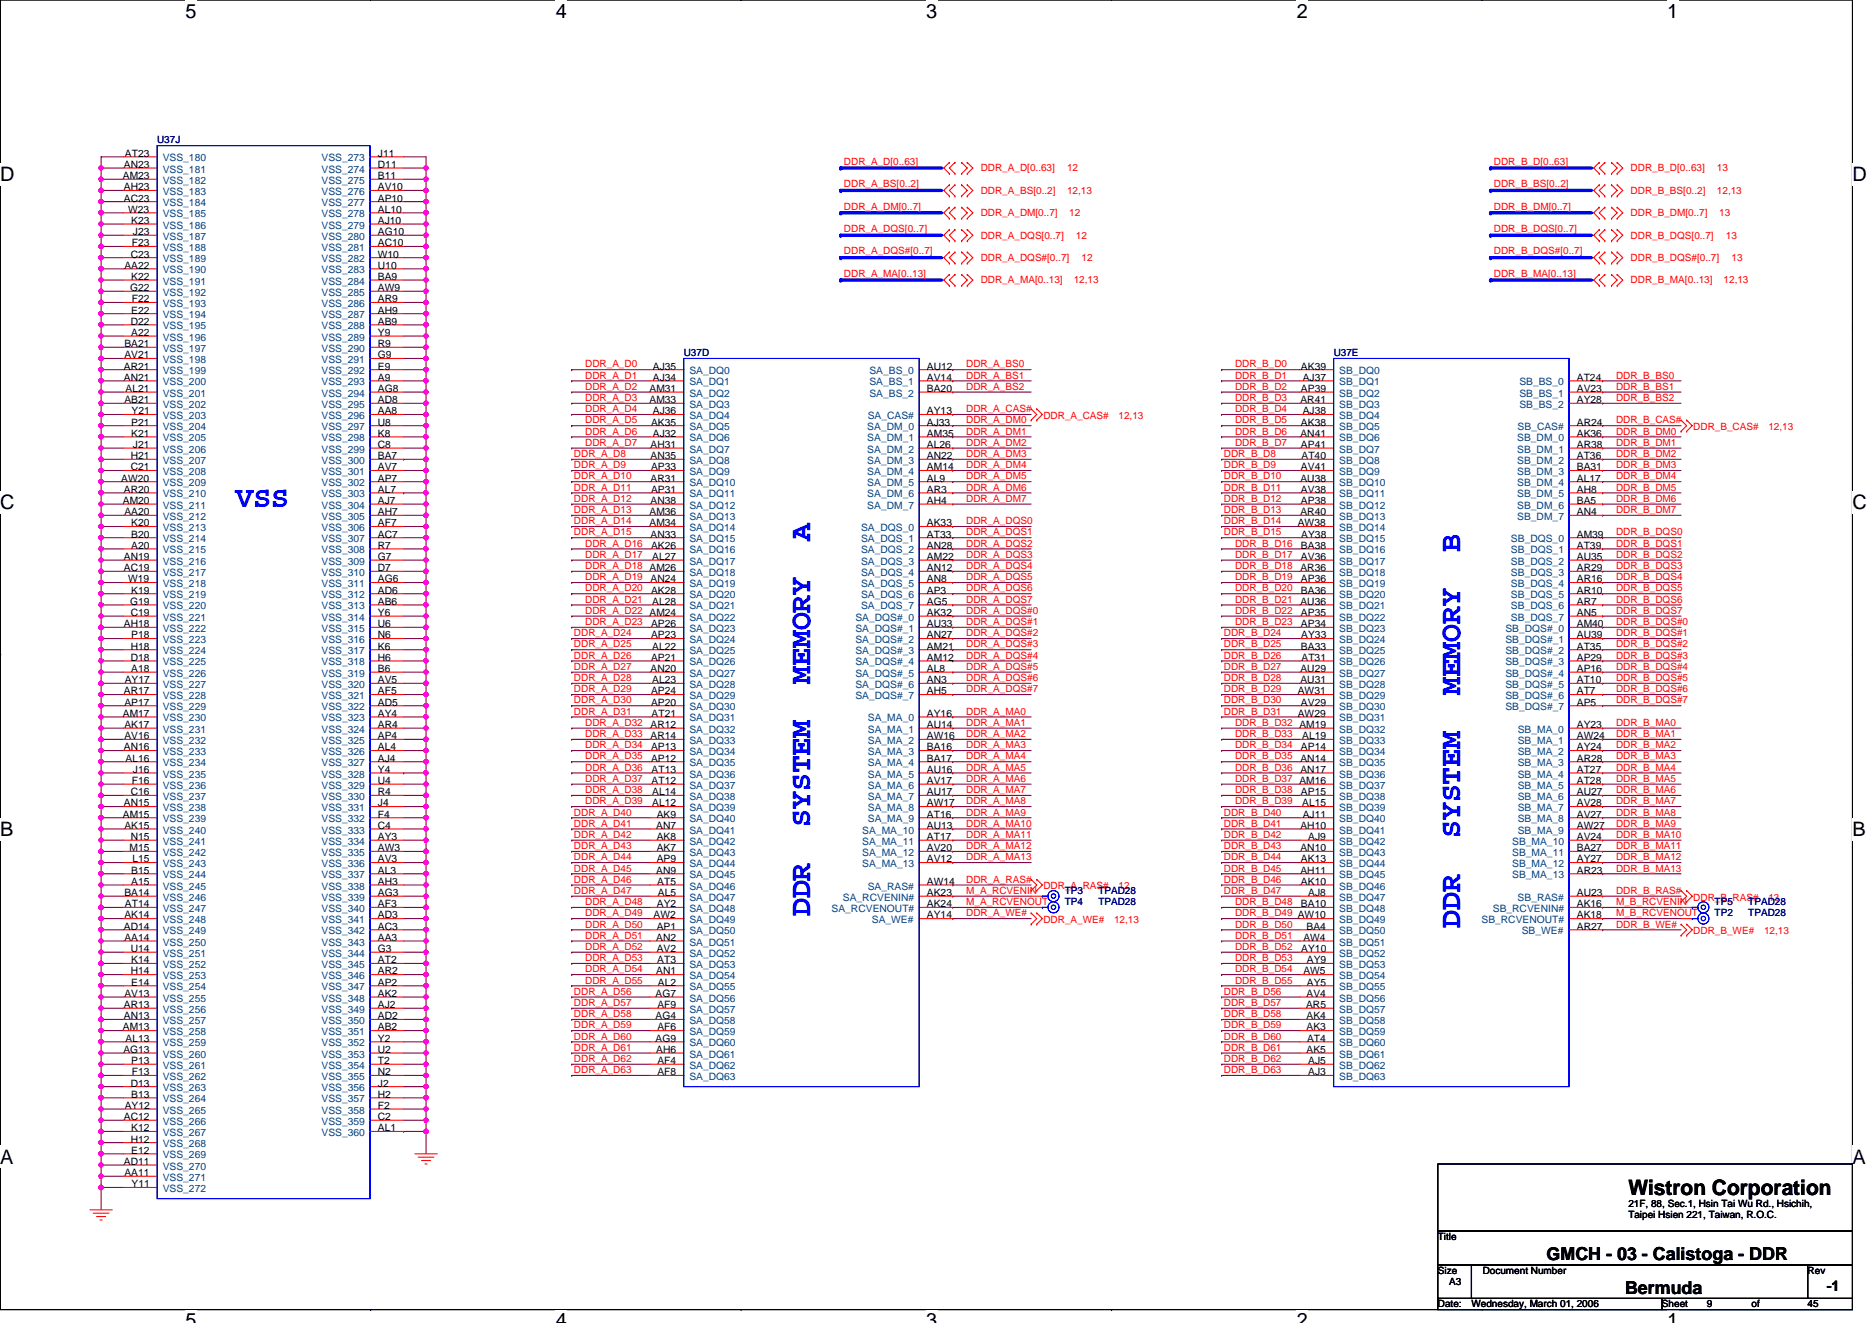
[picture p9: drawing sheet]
<svg xmlns="http://www.w3.org/2000/svg" width="297mm" height="210mm" viewBox="0 0 297 210" stroke-linecap="round" stroke-linejoin="round" font-family="sans-serif">
<defs><g id="words">
<g font-size="4.8" fill="#00f">
<text x="37.4" y="80.5">VSS</text>
<text x="128.6" y="85.9" transform="rotate(-90 128.6 85.9)">A</text>
<text x="231.7" y="87.7" transform="rotate(-90 231.7 87.7)">B</text>
<text x="128.6" y="108.6" transform="rotate(-90 128.6 108.6)">MEMORY</text>
<text x="231.7" y="110.3" transform="rotate(-90 231.7 110.3)">MEMORY</text>
<text x="128.6" y="131.3" transform="rotate(-90 128.6 131.3)">SYSTEM</text>
<text x="231.7" y="133" transform="rotate(-90 231.7 133)">SYSTEM</text>
<text x="128.6" y="145.4" transform="rotate(-90 128.6 145.4)">DDR</text>
<text x="231.7" y="147.2" transform="rotate(-90 231.7 147.2)">DDR</text>
</g>
<text font-size="3.4" x="258.4" y="189.6">Wistron Corporation</text>
<g font-size="3.2">
<text x="29.4" y="2.8">5</text>
<text x="88.2" y="2.8">4</text>
<text x="147" y="2.8">3</text>
<text x="205.8" y="2.8">2</text>
<text x="264.5" y="2.8">1</text>
<text x="0" y="28.8">D</text>
<text x="293.9" y="28.8">D</text>
<text x="0" y="80.8">C</text>
<text x="293.9" y="80.8">C</text>
<text x="0" y="132.7">B</text>
<text x="293.9" y="132.7">B</text>
<text x="0" y="184.7">A</text>
<text x="293.9" y="184.7">A</text>
<text x="29.4" y="210.7">5</text>
<text x="88.2" y="210.7">4</text>
<text x="147" y="210.7">3</text>
<text x="205.8" y="210.7">2</text>
<text x="264.5" y="210.7">1</text>
</g>
<g font-size="2.8">
<text x="245.4" y="200">GMCH - 03 - Calistoga - DDR</text>
<text x="257.8" y="205.3">Bermuda</text>
</g>
<text font-size="2.3" x="289.9" y="204.8">-1</text>
<g font-size="1.6" fill="#000080">
<text x="24.9" y="22.8">U37J</text>
<text x="108.5" y="56.5">U37D</text>
<text x="211.6" y="56.5">U37E</text>
<text x="168.9" y="141.9">TP3</text>
<text x="168.9" y="143.7">TP4</text>
<text x="174.3" y="141.9">TPAD28</text>
<text x="174.3" y="143.7">TPAD28</text>
<text x="272.1" y="143.7">TP5</text>
<text x="277.4" y="143.7">TPAD28</text>
<text x="272.1" y="145.4">TP2</text>
<text x="277.4" y="145.4">TPAD28</text>
</g>
<g font-size="1.6">
<text x="19.5" y="28.4">AM23</text>
<text x="19.7" y="26.6">AN23</text>
<text x="19.8" y="24.9">AT23</text>
<text x="60" y="24.9">J11</text>
<text x="60" y="26.6">D11</text>
<text x="60" y="28.4">B11</text>
<text x="19.7" y="30.2">AH23</text>
<text x="19.7" y="32">AC23</text>
<text x="20.3" y="33.8">W23</text>
<text x="20.8" y="35.5">K23</text>
<text x="60" y="30.2">AV10</text>
<text x="60" y="33.8">AL10</text>
<text x="60" y="35.5">AJ10</text>
<text x="60" y="32">AP10</text>
<text x="20.7" y="40.9">C23</text>
<text x="20.9" y="39.1">F23</text>
<text x="21.1" y="37.3">J23</text>
<text x="60" y="37.3">AG10</text>
<text x="60" y="39.1">AC10</text>
<text x="60" y="40.9">W10</text>
<text x="19.7" y="42.7">AA22</text>
<text x="20.7" y="46.2">G22</text>
<text x="20.8" y="44.4">K22</text>
<text x="20.9" y="48">F22</text>
<text x="60" y="46.2">AW9</text>
<text x="60" y="48">AR9</text>
<text x="60" y="42.7">U10</text>
<text x="60" y="44.4">BA9</text>
<text x="20.7" y="51.5">D22</text>
<text x="20.8" y="49.8">E22</text>
<text x="20.8" y="53.3">A22</text>
<text x="60" y="49.8">AH9</text>
<text x="60" y="51.5">AB9</text>
<text x="60" y="53.3">Y9</text>
<text x="19.7" y="58.7">AR21</text>
<text x="19.7" y="55.1">BA21</text>
<text x="19.7" y="56.9">AV21</text>
<text x="60" y="55.1">R9</text>
<text x="60" y="56.9">G9</text>
<text x="60" y="58.7">E9</text>
<text x="103.6" y="58.7">AJ35</text>
<text x="147.1" y="58.7">AU12</text>
<text x="206.4" y="58.7">AK39</text>
<text x="19.7" y="60.4">AN21</text>
<text x="19.7" y="64">AB21</text>
<text x="19.9" y="62.2">AL21</text>
<text x="20.9" y="65.8">Y21</text>
<text x="60" y="60.4">A9</text>
<text x="60" y="62.2">AG8</text>
<text x="60" y="64">AD8</text>
<text x="60" y="65.8">AA8</text>
<text x="103.1" y="62.2">AM31</text>
<text x="103.1" y="64">AM33</text>
<text x="103.6" y="60.4">AJ34</text>
<text x="103.6" y="65.8">AJ36</text>
<text x="147.1" y="60.4">AV14</text>
<text x="147.1" y="62.2">BA20</text>
<text x="147.1" y="65.8">AY13</text>
<text x="206.4" y="64">AR41</text>
<text x="206.4" y="62.2">AP39</text>
<text x="206.7" y="60.4">AJ37</text>
<text x="206.7" y="65.8">AJ38</text>
<text x="250.2" y="60.4">AT24</text>
<text x="250.2" y="62.2">AV23</text>
<text x="250.2" y="64">AY28</text>
<text x="20.8" y="67.5">P21</text>
<text x="20.8" y="69.3">K21</text>
<text x="21.1" y="71.1">J21</text>
<text x="60" y="67.5">U8</text>
<text x="60" y="69.3">K8</text>
<text x="60" y="71.1">C8</text>
<text x="103.2" y="71.1">AH31</text>
<text x="103.3" y="67.5">AK35</text>
<text x="103.6" y="69.3">AJ32</text>
<text x="147.1" y="67.5">AJ33</text>
<text x="147.1" y="69.3">AM35</text>
<text x="147.1" y="71.1">AL26</text>
<text x="206.4" y="69.3">AN41</text>
<text x="206.4" y="67.5">AK38</text>
<text x="206.4" y="71.1">AP41</text>
<text x="250.2" y="67.5">AR24</text>
<text x="250.2" y="69.3">AK36</text>
<text x="250.2" y="71.1">AR38</text>
<text x="19.2" y="76.4">AW20</text>
<text x="20.7" y="72.9">H21</text>
<text x="20.7" y="74.7">C21</text>
<text x="60" y="72.9">BA7</text>
<text x="60" y="74.7">AV7</text>
<text x="60" y="76.4">AP7</text>
<text x="103.2" y="72.9">AN35</text>
<text x="103.2" y="76.4">AR31</text>
<text x="103.3" y="74.7">AP33</text>
<text x="147.1" y="72.9">AN22</text>
<text x="147.1" y="74.7">AM14</text>
<text x="147.1" y="76.4">AL9</text>
<text x="206.4" y="76.4">AU38</text>
<text x="206.4" y="74.7">AV41</text>
<text x="206.5" y="72.9">AT40</text>
<text x="250.2" y="72.9">AT36</text>
<text x="250.2" y="74.7">BA31</text>
<text x="250.2" y="76.4">AL17</text>
<text x="19.5" y="80">AM20</text>
<text x="19.7" y="78.2">AR20</text>
<text x="19.7" y="81.8">AA20</text>
<text x="20.8" y="83.5">K20</text>
<text x="60" y="78.2">AL7</text>
<text x="60" y="80">AJ7</text>
<text x="60" y="81.8">AH7</text>
<text x="60" y="83.5">AF7</text>
<text x="103.1" y="81.8">AM36</text>
<text x="103.1" y="83.5">AM34</text>
<text x="103.2" y="80">AN38</text>
<text x="103.3" y="78.2">AP31</text>
<text x="147.1" y="83.5">AK33</text>
<text x="147.1" y="78.2">AR3</text>
<text x="147.1" y="80">AH4</text>
<text x="205.9" y="83.5">AW38</text>
<text x="206.4" y="81.8">AR40</text>
<text x="206.4" y="78.2">AV38</text>
<text x="206.4" y="80">AP38</text>
<text x="250.2" y="78.2">AH8</text>
<text x="250.2" y="80">BA5</text>
<text x="250.2" y="81.8">AN4</text>
<text x="19.7" y="88.9">AN19</text>
<text x="20.8" y="85.3">B20</text>
<text x="20.8" y="87.1">A20</text>
<text x="60" y="85.3">AC7</text>
<text x="60" y="87.1">R7</text>
<text x="60" y="88.9">G7</text>
<text x="103.2" y="85.3">AN33</text>
<text x="103.3" y="87.1">AK26</text>
<text x="103.5" y="88.9">AL27</text>
<text x="147.1" y="85.3">AT33</text>
<text x="147.1" y="87.1">AN28</text>
<text x="147.1" y="88.9">AM22</text>
<text x="206.4" y="87.1">BA38</text>
<text x="206.4" y="88.9">AV36</text>
<text x="206.5" y="85.3">AY38</text>
<text x="250.2" y="85.3">AM39</text>
<text x="250.2" y="87.1">AT39</text>
<text x="250.2" y="88.9">AU35</text>
<text x="19.7" y="90.7">AC19</text>
<text x="20.3" y="92.4">W19</text>
<text x="20.7" y="96">G19</text>
<text x="20.8" y="94.2">K19</text>
<text x="60" y="90.7">D7</text>
<text x="60" y="92.4">AG6</text>
<text x="60" y="94.2">AD6</text>
<text x="60" y="96">AB6</text>
<text x="103.2" y="92.4">AN24</text>
<text x="103.3" y="94.2">AK28</text>
<text x="103.5" y="96">AL28</text>
<text x="147.1" y="90.7">AN12</text>
<text x="147.1" y="92.4">AN8</text>
<text x="147.1" y="94.2">AP3</text>
<text x="147.1" y="96">AG5</text>
<text x="206.4" y="90.7">AR36</text>
<text x="206.4" y="96">AU36</text>
<text x="206.4" y="92.4">AP36</text>
<text x="206.4" y="94.2">BA36</text>
<text x="250.2" y="90.7">AR29</text>
<text x="250.2" y="92.4">AR16</text>
<text x="250.2" y="94.2">AR10</text>
<text x="250.2" y="96">AR7</text>
<text x="19.7" y="99.5">AH18</text>
<text x="20.7" y="97.8">C19</text>
<text x="20.8" y="101.3">P18</text>
<text x="60" y="97.8">Y6</text>
<text x="60" y="99.5">U6</text>
<text x="60" y="101.3">N6</text>
<text x="103.3" y="99.5">AP26</text>
<text x="103.3" y="101.3">AP23</text>
<text x="147.1" y="97.8">AK32</text>
<text x="147.1" y="99.5">AU33</text>
<text x="147.1" y="101.3">AN27</text>
<text x="206.4" y="97.8">AP35</text>
<text x="206.4" y="99.5">AP34</text>
<text x="206.5" y="101.3">AY33</text>
<text x="250.2" y="97.8">AN5</text>
<text x="250.2" y="99.5">AM40</text>
<text x="250.2" y="101.3">AU39</text>
<text x="20.7" y="103.1">H18</text>
<text x="20.7" y="104.9">D18</text>
<text x="20.8" y="106.7">A18</text>
<text x="60" y="103.1">K6</text>
<text x="60" y="104.9">H6</text>
<text x="60" y="106.7">B6</text>
<text x="103.2" y="106.7">AN20</text>
<text x="103.3" y="104.9">AP21</text>
<text x="103.5" y="103.1">AL22</text>
<text x="147.1" y="103.1">AM21</text>
<text x="147.1" y="104.9">AM12</text>
<text x="147.1" y="106.7">AL8</text>
<text x="206.4" y="106.7">AU29</text>
<text x="206.4" y="103.1">BA33</text>
<text x="206.5" y="104.9">AT31</text>
<text x="250.2" y="103.1">AT35</text>
<text x="250.2" y="104.9">AP29</text>
<text x="250.2" y="106.7">AP16</text>
<text x="19.5" y="113.8">AM17</text>
<text x="19.7" y="110.2">AR17</text>
<text x="19.7" y="112">AP17</text>
<text x="19.8" y="108.4">AY17</text>
<text x="60" y="108.4">AV5</text>
<text x="60" y="110.2">AF5</text>
<text x="60" y="112">AD5</text>
<text x="60" y="113.8">AY4</text>
<text x="103.3" y="110.2">AP24</text>
<text x="103.3" y="112">AP20</text>
<text x="103.4" y="113.8">AT21</text>
<text x="103.5" y="108.4">AL23</text>
<text x="147.1" y="113.8">AY16</text>
<text x="147.1" y="108.4">AN3</text>
<text x="147.1" y="110.2">AH5</text>
<text x="205.9" y="110.2">AW31</text>
<text x="205.9" y="113.8">AW29</text>
<text x="206.4" y="108.4">AU31</text>
<text x="206.4" y="112">AV29</text>
<text x="250.2" y="108.4">AT10</text>
<text x="250.2" y="110.2">AT7</text>
<text x="250.2" y="112">AP5</text>
<text x="19.7" y="119.1">AN16</text>
<text x="19.7" y="115.5">AK17</text>
<text x="19.7" y="117.3">AV16</text>
<text x="60" y="115.5">AR4</text>
<text x="60" y="117.3">AP4</text>
<text x="60" y="119.1">AL4</text>
<text x="103.2" y="115.5">AR12</text>
<text x="103.2" y="117.3">AR14</text>
<text x="103.3" y="119.1">AP13</text>
<text x="147.1" y="115.5">AU14</text>
<text x="147.1" y="117.3">AW16</text>
<text x="147.1" y="119.1">BA16</text>
<text x="206.4" y="119.1">AP14</text>
<text x="206.6" y="117.3">AL19</text>
<text x="250.2" y="115.5">AY23</text>
<text x="250.2" y="117.3">AW24</text>
<text x="250.2" y="119.1">AY24</text>
<text x="19.9" y="120.9">AL16</text>
<text x="20.9" y="124.4">F16</text>
<text x="21.1" y="122.7">J16</text>
<text x="60" y="120.9">AJ4</text>
<text x="60" y="122.7">Y4</text>
<text x="60" y="124.4">U4</text>
<text x="103.3" y="120.9">AP12</text>
<text x="103.4" y="122.7">AT13</text>
<text x="103.4" y="124.4">AT12</text>
<text x="147.1" y="120.9">BA17</text>
<text x="147.1" y="122.7">AU16</text>
<text x="147.1" y="124.4">AV17</text>
<text x="206.4" y="120.9">AN14</text>
<text x="206.4" y="122.7">AN17</text>
<text x="250.2" y="120.9">AR28</text>
<text x="250.2" y="122.7">AT27</text>
<text x="250.2" y="124.4">AT28</text>
<text x="19.5" y="129.8">AM15</text>
<text x="19.7" y="128">AN15</text>
<text x="19.7" y="131.6">AK15</text>
<text x="20.7" y="126.2">C16</text>
<text x="60" y="126.2">R4</text>
<text x="60" y="128">J4</text>
<text x="60" y="129.8">F4</text>
<text x="60" y="131.6">C4</text>
<text x="103.5" y="126.2">AL14</text>
<text x="103.5" y="128">AL12</text>
<text x="104.1" y="131.6">AN7</text>
<text x="104.2" y="129.8">AK9</text>
<text x="147.1" y="126.2">AU17</text>
<text x="147.1" y="128">AW17</text>
<text x="147.1" y="129.8">AT16</text>
<text x="147.1" y="131.6">AU13</text>
<text x="206.4" y="131.6">AH10</text>
<text x="206.4" y="126.2">AP15</text>
<text x="206.6" y="128">AL15</text>
<text x="206.7" y="129.8">AJ11</text>
<text x="250.2" y="126.2">AU27</text>
<text x="250.2" y="128">AV28</text>
<text x="250.2" y="129.8">AV27</text>
<text x="250.2" y="131.6">AW27</text>
<text x="20.6" y="135.1">M15</text>
<text x="20.7" y="133.3">N15</text>
<text x="21" y="136.9">L15</text>
<text x="60" y="133.3">AY3</text>
<text x="60" y="135.1">AW3</text>
<text x="60" y="136.9">AV3</text>
<text x="104.2" y="133.3">AK8</text>
<text x="104.2" y="135.1">AK7</text>
<text x="104.2" y="136.9">AP9</text>
<text x="147.1" y="133.3">AT17</text>
<text x="147.1" y="135.1">AV20</text>
<text x="147.1" y="136.9">AV12</text>
<text x="206.4" y="135.1">AN10</text>
<text x="206.4" y="136.9">AK13</text>
<text x="207.6" y="133.3">AJ9</text>
<text x="250.2" y="133.3">AV24</text>
<text x="250.2" y="135.1">BA27</text>
<text x="250.2" y="136.9">AY27</text>
<text x="19.7" y="142.2">BA14</text>
<text x="19.8" y="144">AT14</text>
<text x="20.8" y="138.7">B15</text>
<text x="20.8" y="140.4">A15</text>
<text x="60" y="138.7">AL3</text>
<text x="60" y="140.4">AH3</text>
<text x="60" y="142.2">AG3</text>
<text x="60" y="144">AF3</text>
<text x="104.1" y="138.7">AN9</text>
<text x="104.2" y="144">AY2</text>
<text x="104.3" y="140.4">AT5</text>
<text x="104.4" y="142.2">AL5</text>
<text x="147.1" y="144">AK24</text>
<text x="147.1" y="140.4">AW14</text>
<text x="147.1" y="142.2">AK23</text>
<text x="206.4" y="138.7">AH11</text>
<text x="206.4" y="140.4">AK10</text>
<text x="206.4" y="144">BA10</text>
<text x="207.6" y="142.2">AJ8</text>
<text x="250.2" y="138.7">AR23</text>
<text x="250.2" y="142.2">AU23</text>
<text x="250.2" y="144">AK16</text>
<text x="19.7" y="147.6">AD14</text>
<text x="19.7" y="145.8">AK14</text>
<text x="19.7" y="149.3">AA14</text>
<text x="60" y="145.8">AD3</text>
<text x="60" y="147.6">AC3</text>
<text x="60" y="149.3">AA3</text>
<text x="103.7" y="145.8">AW2</text>
<text x="104.1" y="149.3">AN2</text>
<text x="104.2" y="147.6">AP1</text>
<text x="147.1" y="145.8">AY14</text>
<text x="206.8" y="149.3">AW4</text>
<text x="207.3" y="147.6">BA4</text>
<text x="250.2" y="145.8">AK18</text>
<text x="250.2" y="147.6">AR27</text>
<text x="20.7" y="151.1">U14</text>
<text x="20.7" y="154.7">H14</text>
<text x="20.8" y="152.9">K14</text>
<text x="60" y="151.1">G3</text>
<text x="60" y="152.9">AT2</text>
<text x="60" y="154.7">AR2</text>
<text x="104.1" y="154.7">AN1</text>
<text x="104.2" y="151.1">AV2</text>
<text x="104.3" y="152.9">AT3</text>
<text x="206.5" y="151.1">AY10</text>
<text x="206.8" y="154.7">AW5</text>
<text x="207.4" y="152.9">AY9</text>
<text x="19.7" y="160">AR13</text>
<text x="19.7" y="161.8">AN13</text>
<text x="19.7" y="158.2">AV13</text>
<text x="20.8" y="156.4">E14</text>
<text x="60" y="156.4">AP2</text>
<text x="60" y="158.2">AK2</text>
<text x="60" y="160">AJ2</text>
<text x="60" y="161.8">AD2</text>
<text x="104" y="158.2">AG7</text>
<text x="104" y="161.8">AG4</text>
<text x="104.3" y="160">AF9</text>
<text x="104.4" y="156.4">AL2</text>
<text x="207.2" y="160">AR5</text>
<text x="207.3" y="158.2">AV4</text>
<text x="207.3" y="161.8">AK4</text>
<text x="207.4" y="156.4">AY5</text>
<text x="19.5" y="163.6">AM13</text>
<text x="19.6" y="167.1">AG13</text>
<text x="19.9" y="165.3">AL13</text>
<text x="60" y="163.6">AB2</text>
<text x="60" y="165.3">Y2</text>
<text x="60" y="167.1">U2</text>
<text x="104" y="165.3">AG9</text>
<text x="104.1" y="167.1">AH6</text>
<text x="104.3" y="163.6">AF6</text>
<text x="207.3" y="163.6">AK3</text>
<text x="207.3" y="167.1">AK5</text>
<text x="207.4" y="165.3">AT4</text>
<text x="20.7" y="172.4">D13</text>
<text x="20.8" y="168.9">P13</text>
<text x="20.9" y="170.7">F13</text>
<text x="60" y="168.9">T2</text>
<text x="60" y="170.7">N2</text>
<text x="60" y="172.4">J2</text>
<text x="104.3" y="168.9">AF4</text>
<text x="104.3" y="170.7">AF8</text>
<text x="207.6" y="168.9">AJ5</text>
<text x="207.6" y="170.7">AJ3</text>
<text x="19.7" y="177.8">AC12</text>
<text x="19.8" y="176">AY12</text>
<text x="20.8" y="174.2">B13</text>
<text x="20.8" y="179.6">K12</text>
<text x="60" y="174.2">H2</text>
<text x="60" y="176">F2</text>
<text x="60" y="177.8">C2</text>
<text x="60" y="179.6">AL1</text>
<text x="19.7" y="184.9">AD11</text>
<text x="20.7" y="181.3">H12</text>
<text x="20.8" y="183.1">E12</text>
<text x="19.7" y="186.7">AA11</text>
<text x="20.9" y="188.4">Y11</text>
<text x="258.4" y="191.5">21F, 88, Sec.1, Hsin Tai Wu Rd., Hsichih,</text>
<text x="228.2" y="196.8">Title</text>
<text x="258.4" y="193.3">Taipei Hsien 221, Taiwan, R.O.C.</text>
<text x="228.2" y="202.2">Size</text>
<text x="229.9" y="203.9">A3</text>
<text x="235.3" y="202.2">Document Number</text>
<text x="286.8" y="202.2">Rev</text>
<text x="228.2" y="207.5">Date:</text>
<text x="233.5" y="207.5">Wednesday, March 01, 2006</text>
<text x="263.7" y="207.5">Sheet</text>
<text x="270.8" y="207.5">9</text>
<text x="277.9" y="207.5">of</text>
<text x="286.8" y="207.5">45</text>
</g>
<g font-size="1.6" fill="#004080">
<text x="25.8" y="25.6">VSS_180</text>
<text x="25.8" y="27.4">VSS_181</text>
<text x="25.8" y="29.2">VSS_182</text>
<text x="51" y="25.6">VSS_273</text>
<text x="51" y="27.4">VSS_274</text>
<text x="51" y="29.2">VSS_275</text>
<text x="25.8" y="30.9">VSS_183</text>
<text x="25.8" y="32.7">VSS_184</text>
<text x="25.8" y="34.5">VSS_185</text>
<text x="51" y="30.9">VSS_276</text>
<text x="51" y="34.5">VSS_278</text>
<text x="51" y="32.7">VSS_277</text>
<text x="25.8" y="36.3">VSS_186</text>
<text x="25.8" y="38.1">VSS_187</text>
<text x="25.8" y="39.8">VSS_188</text>
<text x="25.8" y="41.6">VSS_189</text>
<text x="51" y="38.1">VSS_280</text>
<text x="51" y="39.8">VSS_281</text>
<text x="51" y="41.6">VSS_282</text>
<text x="51" y="36.3">VSS_279</text>
<text x="25.8" y="43.4">VSS_190</text>
<text x="25.8" y="45.2">VSS_191</text>
<text x="25.8" y="46.9">VSS_192</text>
<text x="51" y="46.9">VSS_285</text>
<text x="51" y="43.4">VSS_283</text>
<text x="51" y="45.2">VSS_284</text>
<text x="25.8" y="48.7">VSS_193</text>
<text x="25.8" y="50.5">VSS_194</text>
<text x="25.8" y="52.3">VSS_195</text>
<text x="51" y="48.7">VSS_286</text>
<text x="51" y="50.5">VSS_287</text>
<text x="51" y="52.3">VSS_288</text>
<text x="25.8" y="54.1">VSS_196</text>
<text x="25.8" y="55.8">VSS_197</text>
<text x="25.8" y="57.6">VSS_198</text>
<text x="25.8" y="59.4">VSS_199</text>
<text x="51" y="54.1">VSS_289</text>
<text x="51" y="55.8">VSS_290</text>
<text x="51" y="57.6">VSS_291</text>
<text x="51" y="59.4">VSS_292</text>
<text x="109.4" y="59.4">SA_DQ0</text>
<text x="138" y="59.4">SA_BS_0</text>
<text x="212.5" y="59.4">SB_DQ0</text>
<text x="25.8" y="61.2">VSS_200</text>
<text x="25.8" y="62.9">VSS_201</text>
<text x="25.8" y="64.7">VSS_202</text>
<text x="51" y="61.2">VSS_293</text>
<text x="51" y="62.9">VSS_294</text>
<text x="51" y="64.7">VSS_295</text>
<text x="109.4" y="61.2">SA_DQ1</text>
<text x="109.4" y="62.9">SA_DQ2</text>
<text x="109.4" y="64.7">SA_DQ3</text>
<text x="138" y="61.2">SA_BS_1</text>
<text x="138" y="62.9">SA_BS_2</text>
<text x="212.5" y="61.2">SB_DQ1</text>
<text x="212.5" y="62.9">SB_DQ2</text>
<text x="212.5" y="64.7">SB_DQ3</text>
<text x="241.1" y="61.2">SB_BS_0</text>
<text x="241.1" y="62.9">SB_BS_1</text>
<text x="241.1" y="64.7">SB_BS_2</text>
<text x="25.8" y="66.5">VSS_203</text>
<text x="25.8" y="68.3">VSS_204</text>
<text x="25.8" y="70.1">VSS_205</text>
<text x="25.8" y="71.8">VSS_206</text>
<text x="51" y="66.5">VSS_296</text>
<text x="51" y="68.3">VSS_297</text>
<text x="51" y="70.1">VSS_298</text>
<text x="51" y="71.8">VSS_299</text>
<text x="109.4" y="66.5">SA_DQ4</text>
<text x="109.4" y="68.3">SA_DQ5</text>
<text x="109.4" y="70.1">SA_DQ6</text>
<text x="109.4" y="71.8">SA_DQ7</text>
<text x="137.6" y="68.3">SA_DM_0</text>
<text x="137.6" y="70.1">SA_DM_1</text>
<text x="137.6" y="71.8">SA_DM_2</text>
<text x="137.7" y="66.5">SA_CAS#</text>
<text x="212.5" y="66.5">SB_DQ4</text>
<text x="212.5" y="68.3">SB_DQ5</text>
<text x="212.5" y="70.1">SB_DQ6</text>
<text x="212.5" y="71.8">SB_DQ7</text>
<text x="240.7" y="70.1">SB_DM_0</text>
<text x="240.7" y="71.8">SB_DM_1</text>
<text x="240.8" y="68.3">SB_CAS#</text>
<text x="25.8" y="73.6">VSS_207</text>
<text x="25.8" y="75.4">VSS_208</text>
<text x="25.8" y="77.2">VSS_209</text>
<text x="51" y="73.6">VSS_300</text>
<text x="51" y="75.4">VSS_301</text>
<text x="51" y="77.2">VSS_302</text>
<text x="109.4" y="73.6">SA_DQ8</text>
<text x="109.4" y="75.4">SA_DQ9</text>
<text x="109.4" y="77.2">SA_DQ10</text>
<text x="137.6" y="73.6">SA_DM_3</text>
<text x="137.6" y="75.4">SA_DM_4</text>
<text x="137.6" y="77.2">SA_DM_5</text>
<text x="212.5" y="73.6">SB_DQ8</text>
<text x="212.5" y="75.4">SB_DQ9</text>
<text x="212.5" y="77.2">SB_DQ10</text>
<text x="240.7" y="73.6">SB_DM_2</text>
<text x="240.7" y="75.4">SB_DM_3</text>
<text x="240.7" y="77.2">SB_DM_4</text>
<text x="25.8" y="79">VSS_210</text>
<text x="25.8" y="80.7">VSS_211</text>
<text x="25.8" y="82.5">VSS_212</text>
<text x="51" y="79">VSS_303</text>
<text x="51" y="80.7">VSS_304</text>
<text x="51" y="82.5">VSS_305</text>
<text x="109.4" y="79">SA_DQ11</text>
<text x="109.4" y="80.7">SA_DQ12</text>
<text x="109.4" y="82.5">SA_DQ13</text>
<text x="137.6" y="79">SA_DM_6</text>
<text x="137.6" y="80.7">SA_DM_7</text>
<text x="212.5" y="79">SB_DQ11</text>
<text x="212.5" y="80.7">SB_DQ12</text>
<text x="212.5" y="82.5">SB_DQ13</text>
<text x="240.7" y="79">SB_DM_5</text>
<text x="240.7" y="80.7">SB_DM_6</text>
<text x="240.7" y="82.5">SB_DM_7</text>
<text x="25.8" y="84.3">VSS_213</text>
<text x="25.8" y="86.1">VSS_214</text>
<text x="25.8" y="87.8">VSS_215</text>
<text x="25.8" y="89.6">VSS_216</text>
<text x="51" y="84.3">VSS_306</text>
<text x="51" y="86.1">VSS_307</text>
<text x="51" y="87.8">VSS_308</text>
<text x="51" y="89.6">VSS_309</text>
<text x="109.4" y="84.3">SA_DQ14</text>
<text x="109.4" y="86.1">SA_DQ15</text>
<text x="109.4" y="87.8">SA_DQ16</text>
<text x="109.4" y="89.6">SA_DQ17</text>
<text x="136.6" y="84.3">SA_DQS_0</text>
<text x="136.6" y="86.1">SA_DQS_1</text>
<text x="136.6" y="87.8">SA_DQS_2</text>
<text x="136.6" y="89.6">SA_DQS_3</text>
<text x="212.5" y="84.3">SB_DQ14</text>
<text x="212.5" y="86.1">SB_DQ15</text>
<text x="212.5" y="87.8">SB_DQ16</text>
<text x="212.5" y="89.6">SB_DQ17</text>
<text x="239.8" y="86.1">SB_DQS_0</text>
<text x="239.8" y="87.8">SB_DQS_1</text>
<text x="239.8" y="89.6">SB_DQS_2</text>
<text x="25.8" y="91.4">VSS_217</text>
<text x="25.8" y="93.2">VSS_218</text>
<text x="25.8" y="95">VSS_219</text>
<text x="51" y="91.4">VSS_310</text>
<text x="51" y="93.2">VSS_311</text>
<text x="51" y="95">VSS_312</text>
<text x="109.4" y="91.4">SA_DQ18</text>
<text x="109.4" y="93.2">SA_DQ19</text>
<text x="109.4" y="95">SA_DQ20</text>
<text x="136.6" y="91.4">SA_DQS_4</text>
<text x="136.6" y="93.2">SA_DQS_5</text>
<text x="136.6" y="95">SA_DQS_6</text>
<text x="212.5" y="91.4">SB_DQ18</text>
<text x="212.5" y="93.2">SB_DQ19</text>
<text x="212.5" y="95">SB_DQ20</text>
<text x="239.8" y="91.4">SB_DQS_3</text>
<text x="239.8" y="93.2">SB_DQS_4</text>
<text x="239.8" y="95">SB_DQS_5</text>
<text x="25.8" y="96.7">VSS_220</text>
<text x="25.8" y="98.5">VSS_221</text>
<text x="25.8" y="100.3">VSS_222</text>
<text x="51" y="96.7">VSS_313</text>
<text x="51" y="98.5">VSS_314</text>
<text x="51" y="100.3">VSS_315</text>
<text x="109.4" y="96.7">SA_DQ21</text>
<text x="109.4" y="98.5">SA_DQ22</text>
<text x="109.4" y="100.3">SA_DQ23</text>
<text x="135.7" y="98.5">SA_DQS#_0</text>
<text x="135.7" y="100.3">SA_DQS#_1</text>
<text x="136.6" y="96.7">SA_DQS_7</text>
<text x="212.5" y="96.7">SB_DQ21</text>
<text x="212.5" y="98.5">SB_DQ22</text>
<text x="212.5" y="100.3">SB_DQ23</text>
<text x="238.9" y="100.3">SB_DQS#_0</text>
<text x="239.8" y="96.7">SB_DQS_6</text>
<text x="239.8" y="98.5">SB_DQS_7</text>
<text x="25.8" y="102.1">VSS_223</text>
<text x="25.8" y="103.8">VSS_224</text>
<text x="25.8" y="105.6">VSS_225</text>
<text x="25.8" y="107.4">VSS_226</text>
<text x="51" y="102.1">VSS_316</text>
<text x="51" y="103.8">VSS_317</text>
<text x="51" y="105.6">VSS_318</text>
<text x="51" y="107.4">VSS_319</text>
<text x="109.4" y="102.1">SA_DQ24</text>
<text x="109.4" y="103.8">SA_DQ25</text>
<text x="109.4" y="105.6">SA_DQ26</text>
<text x="109.4" y="107.4">SA_DQ27</text>
<text x="135.7" y="102.1">SA_DQS#_2</text>
<text x="135.7" y="103.8">SA_DQS#_3</text>
<text x="135.7" y="105.6">SA_DQS#_4</text>
<text x="135.7" y="107.4">SA_DQS#_5</text>
<text x="212.5" y="102.1">SB_DQ24</text>
<text x="212.5" y="103.8">SB_DQ25</text>
<text x="212.5" y="105.6">SB_DQ26</text>
<text x="212.5" y="107.4">SB_DQ27</text>
<text x="238.9" y="102.1">SB_DQS#_1</text>
<text x="238.9" y="103.8">SB_DQS#_2</text>
<text x="238.9" y="105.6">SB_DQS#_3</text>
<text x="238.9" y="107.4">SB_DQS#_4</text>
<text x="25.8" y="109.2">VSS_227</text>
<text x="25.8" y="111">VSS_228</text>
<text x="25.8" y="112.7">VSS_229</text>
<text x="51" y="109.2">VSS_320</text>
<text x="51" y="111">VSS_321</text>
<text x="51" y="112.7">VSS_322</text>
<text x="109.4" y="109.2">SA_DQ28</text>
<text x="109.4" y="111">SA_DQ29</text>
<text x="109.4" y="112.7">SA_DQ30</text>
<text x="135.7" y="109.2">SA_DQS#_6</text>
<text x="135.7" y="111">SA_DQS#_7</text>
<text x="212.5" y="109.2">SB_DQ28</text>
<text x="212.5" y="111">SB_DQ29</text>
<text x="212.5" y="112.7">SB_DQ30</text>
<text x="238.9" y="109.2">SB_DQS#_5</text>
<text x="238.9" y="111">SB_DQS#_6</text>
<text x="238.9" y="112.7">SB_DQS#_7</text>
<text x="25.8" y="114.5">VSS_230</text>
<text x="25.8" y="116.3">VSS_231</text>
<text x="25.8" y="118.1">VSS_232</text>
<text x="25.8" y="119.8">VSS_233</text>
<text x="51" y="114.5">VSS_323</text>
<text x="51" y="116.3">VSS_324</text>
<text x="51" y="118.1">VSS_325</text>
<text x="51" y="119.8">VSS_326</text>
<text x="109.4" y="114.5">SA_DQ31</text>
<text x="109.4" y="116.3">SA_DQ32</text>
<text x="109.4" y="118.1">SA_DQ33</text>
<text x="109.4" y="119.8">SA_DQ34</text>
<text x="137.7" y="114.5">SA_MA_0</text>
<text x="137.7" y="116.3">SA_MA_1</text>
<text x="137.7" y="118.1">SA_MA_2</text>
<text x="137.7" y="119.8">SA_MA_3</text>
<text x="212.5" y="114.5">SB_DQ31</text>
<text x="212.5" y="116.3">SB_DQ32</text>
<text x="212.5" y="118.1">SB_DQ33</text>
<text x="212.5" y="119.8">SB_DQ34</text>
<text x="240.8" y="116.3">SB_MA_0</text>
<text x="240.8" y="118.1">SB_MA_1</text>
<text x="240.8" y="119.8">SB_MA_2</text>
<text x="25.8" y="121.6">VSS_234</text>
<text x="25.8" y="123.4">VSS_235</text>
<text x="25.8" y="125.2">VSS_236</text>
<text x="51" y="121.6">VSS_327</text>
<text x="51" y="123.4">VSS_328</text>
<text x="51" y="125.2">VSS_329</text>
<text x="109.4" y="121.6">SA_DQ35</text>
<text x="109.4" y="123.4">SA_DQ36</text>
<text x="109.4" y="125.2">SA_DQ37</text>
<text x="137.7" y="121.6">SA_MA_4</text>
<text x="137.7" y="123.4">SA_MA_5</text>
<text x="137.7" y="125.2">SA_MA_6</text>
<text x="212.5" y="121.6">SB_DQ35</text>
<text x="212.5" y="123.4">SB_DQ36</text>
<text x="212.5" y="125.2">SB_DQ37</text>
<text x="240.8" y="121.6">SB_MA_3</text>
<text x="240.8" y="123.4">SB_MA_4</text>
<text x="240.8" y="125.2">SB_MA_5</text>
<text x="25.8" y="127">VSS_237</text>
<text x="25.8" y="128.7">VSS_238</text>
<text x="25.8" y="130.5">VSS_239</text>
<text x="51" y="127">VSS_330</text>
<text x="51" y="128.7">VSS_331</text>
<text x="51" y="130.5">VSS_332</text>
<text x="109.4" y="127">SA_DQ38</text>
<text x="109.4" y="128.7">SA_DQ39</text>
<text x="109.4" y="130.5">SA_DQ40</text>
<text x="137.7" y="127">SA_MA_7</text>
<text x="137.7" y="128.7">SA_MA_8</text>
<text x="137.7" y="130.5">SA_MA_9</text>
<text x="212.5" y="127">SB_DQ38</text>
<text x="212.5" y="128.7">SB_DQ39</text>
<text x="212.5" y="130.5">SB_DQ40</text>
<text x="240.8" y="127">SB_MA_6</text>
<text x="240.8" y="128.7">SB_MA_7</text>
<text x="240.8" y="130.5">SB_MA_8</text>
<text x="25.8" y="132.3">VSS_240</text>
<text x="25.8" y="134.1">VSS_241</text>
<text x="25.8" y="135.8">VSS_242</text>
<text x="25.8" y="137.6">VSS_243</text>
<text x="51" y="132.3">VSS_333</text>
<text x="51" y="134.1">VSS_334</text>
<text x="51" y="135.8">VSS_335</text>
<text x="51" y="137.6">VSS_336</text>
<text x="109.4" y="132.3">SA_DQ41</text>
<text x="109.4" y="134.1">SA_DQ42</text>
<text x="109.4" y="135.8">SA_DQ43</text>
<text x="109.4" y="137.6">SA_DQ44</text>
<text x="136.8" y="132.3">SA_MA_10</text>
<text x="136.8" y="134.1">SA_MA_11</text>
<text x="136.8" y="135.8">SA_MA_12</text>
<text x="136.8" y="137.6">SA_MA_13</text>
<text x="212.5" y="132.3">SB_DQ41</text>
<text x="212.5" y="134.1">SB_DQ42</text>
<text x="212.5" y="135.8">SB_DQ43</text>
<text x="212.5" y="137.6">SB_DQ44</text>
<text x="239.9" y="134.1">SB_MA_10</text>
<text x="239.9" y="135.8">SB_MA_11</text>
<text x="239.9" y="137.6">SB_MA_12</text>
<text x="240.8" y="132.3">SB_MA_9</text>
<text x="25.8" y="139.4">VSS_244</text>
<text x="25.8" y="141.2">VSS_245</text>
<text x="25.8" y="143">VSS_246</text>
<text x="51" y="139.4">VSS_337</text>
<text x="51" y="141.2">VSS_338</text>
<text x="51" y="143">VSS_339</text>
<text x="109.4" y="139.4">SA_DQ45</text>
<text x="109.4" y="141.2">SA_DQ46</text>
<text x="109.4" y="143">SA_DQ47</text>
<text x="133.7" y="143">SA_RCVENIN#</text>
<text x="137.7" y="141.2">SA_RAS#</text>
<text x="212.5" y="139.4">SB_DQ45</text>
<text x="212.5" y="141.2">SB_DQ46</text>
<text x="212.5" y="143">SB_DQ47</text>
<text x="239.9" y="139.4">SB_MA_13</text>
<text x="240.8" y="143">SB_RAS#</text>
<text x="25.8" y="144.7">VSS_247</text>
<text x="25.8" y="146.5">VSS_248</text>
<text x="25.8" y="148.3">VSS_249</text>
<text x="51" y="144.7">VSS_340</text>
<text x="51" y="146.5">VSS_341</text>
<text x="51" y="148.3">VSS_342</text>
<text x="109.4" y="144.7">SA_DQ48</text>
<text x="109.4" y="146.5">SA_DQ49</text>
<text x="109.4" y="148.3">SA_DQ50</text>
<text x="131.9" y="144.7">SA_RCVENOUT#</text>
<text x="138.3" y="146.5">SA_WE#</text>
<text x="212.5" y="144.7">SB_DQ48</text>
<text x="212.5" y="146.5">SB_DQ49</text>
<text x="212.5" y="148.3">SB_DQ50</text>
<text x="235.1" y="146.5">SB_RCVENOUT#</text>
<text x="236.9" y="144.7">SB_RCVENIN#</text>
<text x="241.5" y="148.3">SB_WE#</text>
<text x="25.8" y="150.1">VSS_250</text>
<text x="25.8" y="151.8">VSS_251</text>
<text x="25.8" y="153.6">VSS_252</text>
<text x="25.8" y="155.4">VSS_253</text>
<text x="51" y="150.1">VSS_343</text>
<text x="51" y="151.8">VSS_344</text>
<text x="51" y="153.6">VSS_345</text>
<text x="51" y="155.4">VSS_346</text>
<text x="109.4" y="150.1">SA_DQ51</text>
<text x="109.4" y="151.8">SA_DQ52</text>
<text x="109.4" y="153.6">SA_DQ53</text>
<text x="109.4" y="155.4">SA_DQ54</text>
<text x="212.5" y="150.1">SB_DQ51</text>
<text x="212.5" y="151.8">SB_DQ52</text>
<text x="212.5" y="153.6">SB_DQ53</text>
<text x="212.5" y="155.4">SB_DQ54</text>
<text x="25.8" y="157.2">VSS_254</text>
<text x="25.8" y="159">VSS_255</text>
<text x="25.8" y="160.7">VSS_256</text>
<text x="51" y="157.2">VSS_347</text>
<text x="51" y="159">VSS_348</text>
<text x="51" y="160.7">VSS_349</text>
<text x="109.4" y="157.2">SA_DQ55</text>
<text x="109.4" y="159">SA_DQ56</text>
<text x="109.4" y="160.7">SA_DQ57</text>
<text x="212.5" y="157.2">SB_DQ55</text>
<text x="212.5" y="159">SB_DQ56</text>
<text x="212.5" y="160.7">SB_DQ57</text>
<text x="25.8" y="162.5">VSS_257</text>
<text x="25.8" y="164.3">VSS_258</text>
<text x="25.8" y="166.1">VSS_259</text>
<text x="25.8" y="167.9">VSS_260</text>
<text x="51" y="162.5">VSS_350</text>
<text x="51" y="164.3">VSS_351</text>
<text x="51" y="166.1">VSS_352</text>
<text x="51" y="167.9">VSS_353</text>
<text x="109.4" y="162.5">SA_DQ58</text>
<text x="109.4" y="164.3">SA_DQ59</text>
<text x="109.4" y="166.1">SA_DQ60</text>
<text x="109.4" y="167.9">SA_DQ61</text>
<text x="212.5" y="162.5">SB_DQ58</text>
<text x="212.5" y="164.3">SB_DQ59</text>
<text x="212.5" y="166.1">SB_DQ60</text>
<text x="212.5" y="167.9">SB_DQ61</text>
<text x="25.8" y="169.6">VSS_261</text>
<text x="25.8" y="171.4">VSS_262</text>
<text x="25.8" y="173.2">VSS_263</text>
<text x="51" y="169.6">VSS_354</text>
<text x="51" y="171.4">VSS_355</text>
<text x="51" y="173.2">VSS_356</text>
<text x="109.4" y="169.6">SA_DQ62</text>
<text x="109.4" y="171.4">SA_DQ63</text>
<text x="212.5" y="169.6">SB_DQ62</text>
<text x="212.5" y="171.4">SB_DQ63</text>
<text x="25.8" y="175">VSS_264</text>
<text x="25.8" y="176.7">VSS_265</text>
<text x="25.8" y="178.5">VSS_266</text>
<text x="51" y="175">VSS_357</text>
<text x="51" y="176.7">VSS_358</text>
<text x="51" y="178.5">VSS_359</text>
<text x="25.8" y="180.3">VSS_267</text>
<text x="25.8" y="182.1">VSS_268</text>
<text x="25.8" y="183.9">VSS_269</text>
<text x="25.8" y="185.6">VSS_270</text>
<text x="51" y="180.3">VSS_360</text>
<text x="25.8" y="187.4">VSS_271</text>
<text x="25.8" y="189.2">VSS_272</text>
</g>
<g font-size="1.6" fill="#f00">
<text x="133.9" y="26.1">DDR_A_D[0..63]</text>
<text x="133.9" y="29.7">DDR_A_BS[0..2]</text>
<text x="155.6" y="27.2">DDR_A_D[0..63]</text>
<text x="169.3" y="27.2">12</text>
<text x="237" y="26.1">DDR_B_D[0..63]</text>
<text x="237" y="29.7">DDR_B_BS[0..2]</text>
<text x="258.7" y="27.2">DDR_B_D[0..63]</text>
<text x="272.4" y="27.2">13</text>
<text x="133.9" y="33.3">DDR_A_DM[0..7]</text>
<text x="155.6" y="30.8">DDR_A_BS[0..2]</text>
<text x="155.6" y="34.3">DDR_A_DM[0..7]</text>
<text x="169.3" y="30.8">12,13</text>
<text x="169.7" y="34.3">12</text>
<text x="237" y="33.3">DDR_B_DM[0..7]</text>
<text x="258.7" y="30.8">DDR_B_BS[0..2]</text>
<text x="258.7" y="34.3">DDR_B_DM[0..7]</text>
<text x="272.4" y="30.8">12,13</text>
<text x="272.8" y="34.3">13</text>
<text x="133.9" y="36.8">DDR_A_DQS[0..7]</text>
<text x="133.9" y="40.4">DDR_A_DQS#[0..7]</text>
<text x="155.6" y="37.9">DDR_A_DQS[0..7]</text>
<text x="155.6" y="41.4">DDR_A_DQS#[0..7]</text>
<text x="170.7" y="37.9">12</text>
<text x="171.6" y="41.4">12</text>
<text x="237" y="36.8">DDR_B_DQS[0..7]</text>
<text x="237" y="40.4">DDR_B_DQS#[0..7]</text>
<text x="258.7" y="41.4">DDR_B_DQS#[0..7]</text>
<text x="258.7" y="37.9">DDR_B_DQS[0..7]</text>
<text x="273.9" y="37.9">13</text>
<text x="274.7" y="41.4">13</text>
<text x="133.9" y="43.9">DDR_A_MA[0..13]</text>
<text x="155.6" y="45">DDR_A_MA[0..13]</text>
<text x="170.4" y="45">12,13</text>
<text x="237" y="43.9">DDR_B_MA[0..13]</text>
<text x="258.7" y="45">DDR_B_MA[0..13]</text>
<text x="273.5" y="45">12,13</text>
<text x="92.9" y="58.3">DDR_A_D0</text>
<text x="153.3" y="58.3">DDR_A_BS0</text>
<text x="196" y="58.3">DDR_B_D0</text>
<text x="92.9" y="65.4">DDR_A_D4</text>
<text x="92.9" y="60.1">DDR_A_D1</text>
<text x="92.9" y="61.9">DDR_A_D2</text>
<text x="92.9" y="63.6">DDR_A_D3</text>
<text x="153.3" y="60.1">DDR_A_BS1</text>
<text x="153.3" y="61.9">DDR_A_BS2</text>
<text x="153.3" y="65.4">DDR_A_CAS#</text>
<text x="196" y="65.4">DDR_B_D4</text>
<text x="196" y="60.1">DDR_B_D1</text>
<text x="196" y="61.9">DDR_B_D2</text>
<text x="196" y="63.6">DDR_B_D3</text>
<text x="256.4" y="60.1">DDR_B_BS0</text>
<text x="256.4" y="61.9">DDR_B_BS1</text>
<text x="256.4" y="63.6">DDR_B_BS2</text>
<text x="92.9" y="67.2">DDR_A_D5</text>
<text x="92.9" y="69">DDR_A_D6</text>
<text x="92.9" y="70.8">DDR_A_D7</text>
<text x="153.3" y="67.2">DDR_A_DM0</text>
<text x="153.3" y="69">DDR_A_DM1</text>
<text x="153.3" y="70.8">DDR_A_DM2</text>
<text x="165.6" y="66.5">DDR_A_CAS#</text>
<text x="177.5" y="66.5">12,13</text>
<text x="196" y="67.2">DDR_B_D5</text>
<text x="196" y="69">DDR_B_D6</text>
<text x="196" y="70.8">DDR_B_D7</text>
<text x="256.4" y="67.2">DDR_B_CAS#</text>
<text x="256.4" y="69">DDR_B_DM0</text>
<text x="256.4" y="70.8">DDR_B_DM1</text>
<text x="268.7" y="68.3">DDR_B_CAS#</text>
<text x="280.6" y="68.3">12,13</text>
<text x="91.1" y="72.5">DDR_A_D8</text>
<text x="91.1" y="74.3">DDR_A_D9</text>
<text x="91.1" y="76.1">DDR_A_D10</text>
<text x="91.1" y="77.9">DDR_A_D11</text>
<text x="153.3" y="72.5">DDR_A_DM3</text>
<text x="153.3" y="74.3">DDR_A_DM4</text>
<text x="153.3" y="76.1">DDR_A_DM5</text>
<text x="153.3" y="77.9">DDR_A_DM6</text>
<text x="194.2" y="72.5">DDR_B_D8</text>
<text x="194.2" y="74.3">DDR_B_D9</text>
<text x="194.2" y="76.1">DDR_B_D10</text>
<text x="194.2" y="77.9">DDR_B_D11</text>
<text x="256.4" y="72.5">DDR_B_DM2</text>
<text x="256.4" y="74.3">DDR_B_DM3</text>
<text x="256.4" y="76.1">DDR_B_DM4</text>
<text x="256.4" y="77.9">DDR_B_DM5</text>
<text x="91.1" y="83.2">DDR_A_D14</text>
<text x="91.1" y="81.4">DDR_A_D13</text>
<text x="91.1" y="79.7">DDR_A_D12</text>
<text x="153.3" y="79.7">DDR_A_DM7</text>
<text x="153.3" y="83.2">DDR_A_DQS0</text>
<text x="194.2" y="81.4">DDR_B_D13</text>
<text x="194.2" y="79.7">DDR_B_D12</text>
<text x="194.2" y="83.2">DDR_B_D14</text>
<text x="256.4" y="79.7">DDR_B_DM6</text>
<text x="256.4" y="81.4">DDR_B_DM7</text>
<text x="91.1" y="85">DDR_A_D15</text>
<text x="92.9" y="88.5">DDR_A_D17</text>
<text x="92.9" y="86.8">DDR_A_D16</text>
<text x="153.3" y="85">DDR_A_DQS1</text>
<text x="153.3" y="86.8">DDR_A_DQS2</text>
<text x="153.3" y="88.5">DDR_A_DQS3</text>
<text x="194.2" y="85">DDR_B_D15</text>
<text x="196" y="88.5">DDR_B_D17</text>
<text x="196" y="86.8">DDR_B_D16</text>
<text x="256.4" y="85">DDR_B_DQS0</text>
<text x="256.4" y="86.8">DDR_B_DQS1</text>
<text x="256.4" y="88.5">DDR_B_DQS2</text>
<text x="92.9" y="95.7">DDR_A_D21</text>
<text x="92.9" y="90.3">DDR_A_D18 AM26</text>
<text x="92.9" y="92.1">DDR_A_D19</text>
<text x="92.9" y="93.9">DDR_A_D20</text>
<text x="153.3" y="90.3">DDR_A_DQS4</text>
<text x="153.3" y="92.1">DDR_A_DQS5</text>
<text x="153.3" y="93.9">DDR_A_DQS6</text>
<text x="153.3" y="95.7">DDR_A_DQS7</text>
<text x="196" y="95.7">DDR_B_D21</text>
<text x="196" y="90.3">DDR_B_D18</text>
<text x="196" y="92.1">DDR_B_D19</text>
<text x="196" y="93.9">DDR_B_D20</text>
<text x="256.4" y="90.3">DDR_B_DQS3</text>
<text x="256.4" y="92.1">DDR_B_DQS4</text>
<text x="256.4" y="93.9">DDR_B_DQS5</text>
<text x="256.4" y="95.7">DDR_B_DQS6</text>
<text x="91.1" y="101">DDR_A_D24</text>
<text x="92.9" y="97.4">DDR_A_D22 AM24</text>
<text x="92.9" y="99.2">DDR_A_D23</text>
<text x="153.3" y="97.4">DDR_A_DQS#0</text>
<text x="153.3" y="99.2">DDR_A_DQS#1</text>
<text x="153.3" y="101">DDR_A_DQS#2</text>
<text x="194.2" y="101">DDR_B_D24</text>
<text x="196" y="97.4">DDR_B_D22</text>
<text x="196" y="99.2">DDR_B_D23</text>
<text x="256.4" y="97.4">DDR_B_DQS7</text>
<text x="256.4" y="99.2">DDR_B_DQS#0</text>
<text x="256.4" y="101">DDR_B_DQS#1</text>
<text x="91.1" y="104.5">DDR_A_D26</text>
<text x="91.1" y="102.8">DDR_A_D25</text>
<text x="91.1" y="106.3">DDR_A_D27</text>
<text x="153.3" y="102.8">DDR_A_DQS#3</text>
<text x="153.3" y="104.5">DDR_A_DQS#4</text>
<text x="153.3" y="106.3">DDR_A_DQS#5</text>
<text x="194.2" y="104.5">DDR_B_D26</text>
<text x="194.2" y="102.8">DDR_B_D25</text>
<text x="194.2" y="106.3">DDR_B_D27</text>
<text x="256.4" y="102.8">DDR_B_DQS#2</text>
<text x="256.4" y="104.5">DDR_B_DQS#3</text>
<text x="256.4" y="106.3">DDR_B_DQS#4</text>
<text x="91.1" y="111.7">DDR_A_D30</text>
<text x="91.1" y="113.4">DDR_A_D31</text>
<text x="91.1" y="108.1">DDR_A_D28</text>
<text x="91.1" y="109.9">DDR_A_D29</text>
<text x="153.3" y="108.1">DDR_A_DQS#6</text>
<text x="153.3" y="109.9">DDR_A_DQS#7</text>
<text x="153.3" y="113.4">DDR_A_MA0</text>
<text x="194.2" y="111.7">DDR_B_D30</text>
<text x="194.2" y="113.4">DDR_B_D31</text>
<text x="194.2" y="108.1">DDR_B_D28</text>
<text x="194.2" y="109.9">DDR_B_D29</text>
<text x="256.4" y="108.1">DDR_B_DQS#5</text>
<text x="256.4" y="109.9">DDR_B_DQS#6</text>
<text x="256.4" y="111.7">DDR_B_DQS#7</text>
<text x="92.9" y="118.8">DDR_A_D34</text>
<text x="92.9" y="115.2">DDR_A_D32</text>
<text x="92.9" y="117">DDR_A_D33</text>
<text x="153.3" y="115.2">DDR_A_MA1</text>
<text x="153.3" y="117">DDR_A_MA2</text>
<text x="153.3" y="118.8">DDR_A_MA3</text>
<text x="196" y="118.8">DDR_B_D34</text>
<text x="196" y="115.2">DDR_B_D32 AM19</text>
<text x="196" y="117">DDR_B_D33</text>
<text x="256.4" y="115.2">DDR_B_MA0</text>
<text x="256.4" y="117">DDR_B_MA1</text>
<text x="256.4" y="118.8">DDR_B_MA2</text>
<text x="92.9" y="125.9">DDR_A_D38</text>
<text x="92.9" y="120.5">DDR_A_D35</text>
<text x="92.9" y="122.3">DDR_A_D36</text>
<text x="92.9" y="124.1">DDR_A_D37</text>
<text x="153.3" y="120.5">DDR_A_MA4</text>
<text x="153.3" y="122.3">DDR_A_MA5</text>
<text x="153.3" y="124.1">DDR_A_MA6</text>
<text x="153.3" y="125.9">DDR_A_MA7</text>
<text x="196" y="125.9">DDR_B_D38</text>
<text x="196" y="120.5">DDR_B_D35</text>
<text x="196" y="122.3">DDR_B_D36</text>
<text x="196" y="124.1">DDR_B_D37 AM16</text>
<text x="256.4" y="122.3">DDR_B_MA4</text>
<text x="256.4" y="124.1">DDR_B_MA5</text>
<text x="256.4" y="125.9">DDR_B_MA6</text>
<text x="256.4" y="120.5">DDR_B_MA3</text>
<text x="91.1" y="129.4">DDR_A_D40</text>
<text x="91.1" y="131.2">DDR_A_D41</text>
<text x="92.9" y="127.7">DDR_A_D39</text>
<text x="153.3" y="127.7">DDR_A_MA8</text>
<text x="153.3" y="129.4">DDR_A_MA9</text>
<text x="153.3" y="131.2">DDR_A_MA10</text>
<text x="194.2" y="129.4">DDR_B_D40</text>
<text x="194.2" y="131.2">DDR_B_D41</text>
<text x="196" y="127.7">DDR_B_D39</text>
<text x="256.4" y="129.4">DDR_B_MA8</text>
<text x="256.4" y="127.7">DDR_B_MA7</text>
<text x="256.4" y="131.2">DDR_B_MA9</text>
<text x="91.1" y="134.8">DDR_A_D43</text>
<text x="91.1" y="136.5">DDR_A_D44</text>
<text x="91.1" y="133">DDR_A_D42</text>
<text x="153.3" y="134.8">DDR_A_MA12</text>
<text x="153.3" y="133">DDR_A_MA11</text>
<text x="153.3" y="136.5">DDR_A_MA13</text>
<text x="194.2" y="134.8">DDR_B_D43</text>
<text x="194.2" y="136.5">DDR_B_D44</text>
<text x="194.2" y="133">DDR_B_D42</text>
<text x="256.4" y="136.5">DDR_B_MA12</text>
<text x="256.4" y="133">DDR_B_MA10</text>
<text x="256.4" y="134.8">DDR_B_MA11</text>
<text x="91.1" y="141.9">DDR_A_D47</text>
<text x="91.1" y="138.3">DDR_A_D45</text>
<text x="91.1" y="140.1">DDR_A_D46</text>
<text x="92.9" y="143.7">DDR_A_D48</text>
<text x="153.3" y="141.9">M_A_RCVENIN</text>
<text x="153.3" y="140.1">DDR_A_RAS#</text>
<text x="153.3" y="143.7">M_A_RCVENOUT</text>
<text x="165.6" y="141.2">DDR_A_RAS#</text>
<text x="177.5" y="141.2">12</text>
<text x="194.2" y="141.9">DDR_B_D47</text>
<text x="194.2" y="138.3">DDR_B_D45</text>
<text x="194.2" y="140.1">DDR_B_D46</text>
<text x="196" y="143.7">DDR_B_D48</text>
<text x="256.4" y="143.7">M_B_RCVENIN</text>
<text x="256.4" y="141.9">DDR_B_RAS#</text>
<text x="256.4" y="138.3">DDR_B_MA13</text>
<text x="268.7" y="142.9">DDR_B_RAS#</text>
<text x="280.6" y="142.9">13</text>
<text x="92.9" y="149">DDR_A_D51</text>
<text x="92.9" y="145.4">DDR_A_D49</text>
<text x="92.9" y="147.2">DDR_A_D50</text>
<text x="153.3" y="145.4">DDR_A_WE#</text>
<text x="165.6" y="146.5">DDR_A_WE#</text>
<text x="176.8" y="146.5">12,13</text>
<text x="196" y="149">DDR_B_D51</text>
<text x="196" y="145.4">DDR_B_D49 AW10</text>
<text x="196" y="147.2">DDR_B_D50</text>
<text x="256.4" y="147.2">DDR_B_WE#</text>
<text x="256.4" y="145.4">M_B_RCVENOUT</text>
<text x="268.7" y="148.3">DDR_B_WE#</text>
<text x="279.9" y="148.3">12,13</text>
<text x="92.9" y="150.8">DDR_A_D52</text>
<text x="92.9" y="152.5">DDR_A_D53</text>
<text x="92.9" y="154.3">DDR_A_D54</text>
<text x="196" y="150.8">DDR_B_D52</text>
<text x="196" y="152.5">DDR_B_D53</text>
<text x="196" y="154.3">DDR_B_D54</text>
<text x="91.1" y="157.9">DDR_A_D56</text>
<text x="91.1" y="159.7">DDR_A_D57</text>
<text x="91.1" y="161.4">DDR_A_D58</text>
<text x="92.9" y="156.1">DDR_A_D55</text>
<text x="194.2" y="157.9">DDR_B_D56</text>
<text x="194.2" y="159.7">DDR_B_D57</text>
<text x="194.2" y="161.4">DDR_B_D58</text>
<text x="196" y="156.1">DDR_B_D55</text>
<text x="91.1" y="165">DDR_A_D60</text>
<text x="91.1" y="163.2">DDR_A_D59</text>
<text x="91.1" y="166.8">DDR_A_D61</text>
<text x="194.2" y="165">DDR_B_D60</text>
<text x="194.2" y="163.2">DDR_B_D59</text>
<text x="194.2" y="166.8">DDR_B_D61</text>
<text x="91.1" y="168.6">DDR_A_D62</text>
<text x="91.1" y="170.3">DDR_A_D63</text>
<text x="194.2" y="168.6">DDR_B_D62</text>
<text x="194.2" y="170.3">DDR_B_D63</text>
</g>
</g></defs>
<path d="M0 0h293.9v207.9h-293.9z" fill="none" stroke="#000" stroke-width=".17"/>
<g fill="#fff">
<path d="M29.4 0h1.8v3.5h-1.8z"/>
<path d="M29.4 207.9h1.8v2h-1.8z"/>
</g>
<path d="M58.8 0h.1M58.8 207.9h.1" fill="none" stroke="#000" stroke-width=".17"/>
<g fill="#fff">
<path d="M88.2 0h1.8v3.5h-1.8z"/>
<path d="M88.2 207.9h1.8v2h-1.8z"/>
</g>
<path d="M117.6 0h.1M117.6 207.9h.1" fill="none" stroke="#000" stroke-width=".17"/>
<g fill="#fff">
<path d="M147 0h1.7v3.5h-1.7z"/>
<path d="M147 207.9h1.7v2h-1.7z"/>
</g>
<path d="M176.4 0h.1M176.4 207.9h.1" fill="none" stroke="#000" stroke-width=".17"/>
<g fill="#fff">
<path d="M205.8 0h1.7v3.5h-1.7z"/>
<path d="M205.8 207.9h1.7v2h-1.7z"/>
</g>
<path d="M235.2 0h.1M235.2 207.9h.1" fill="none" stroke="#000" stroke-width=".17"/>
<g fill="#fff">
<path d="M264.5 0h1.8v3.5h-1.8z"/>
<path d="M264.5 207.9h1.8v2h-1.8z"/>
<path d="M0 26h2.3v3.5h-2.3z"/>
<path d="M293.9 26h2.3v3.5h-2.3z"/>
<path d="M0 77.9h2.3v3.5h-2.3z"/>
<path d="M293.9 77.9h2.3v3.5h-2.3z"/>
</g>
<path d="M0 52h.1M293.9 52h.1" fill="none" stroke="#000" stroke-width=".17"/>
<g fill="#fff">
<path d="M0 129.9h2.1v3.5h-2.1z"/>
<path d="M293.9 129.9h2.1v3.5h-2.1z"/>
</g>
<path d="M0 103.9h.1M293.9 103.9h.1" fill="none" stroke="#000" stroke-width=".17"/>
<path d="M0 103.9h.1" fill="none" stroke="#000" stroke-width=".16"/>
<g fill="#fff">
<path d="M0 181.9h2.2v3.5h-2.2z"/>
<path d="M293.9 181.9h2.2v3.5h-2.2z"/>
</g>
<path d="M0 155.9h.1M293.9 155.9h.1M228.2 184.7h65.7v10.7h-65.7zM228.2 195.4h65.7v5.3h-65.7zM228.2 200.7h5.3v5.4h-5.3zM228.2 206.1h35.5v1.8h-35.5zM233.5 200.7h53.3v5.4h-53.3zM263.7 206.1h30.2v1.8h-30.2zM286.8 200.7h7.1v5.4h-7.1z" fill="none" stroke="#000" stroke-width=".17"/>
<g fill="none" stroke="#800040" stroke-width=".17">
<path d="M16 32h.1M16 35.6h.1M16 26.7h.1M16 28.4h3.6M16 30.2h3.6M16 28.4h.1M16 37.3v1.8M16 39.1h.1M16 33.8h.1M16 26.7v1.7M16 30.2h.1M16 32h3.6"/>
<path d="M16 33.8h3.6M16 35.6h3.6M16 37.3h.1M16 39.1h3.6M16 28.4v8.9M16 39.1v14.2M16 26.7h3.6M16 37.3h3.6M19.6 24.9h-3.6v1.8M64 24.9h3.6v1.8M64 26.7h3.6M64 28.4h3.6"/>
<path d="M64 30.2h3.6M64 32h3.6M64 33.8h3.6M64 35.6h3.6M64 37.3h3.6M64 39.1h3.6M67.6 33.8h.1M67.6 32h.1M67.6 30.2h.1M67.6 28.4h.1M67.6 26.7h.1M67.6 37.3h.1"/>
<path d="M67.6 35.6h.1M67.6 39.1h.1M67.6 26.7v46.2M16 44.4h.1M16 56.9h.1M16 51.6h.1M16 58.7v1.8M16 53.3v1.8M16 48h.1M16 42.7h.1M16 55.1h.1M16 46.2h.1"/>
<path d="M16 40.9h.1M16 49.8h.1M16 40.9h3.6M16 42.7h3.6M16 44.4h3.6M16 46.2h3.6M16 48h3.6M16 49.8h3.6M16 51.6h3.6M16 53.3h.1M16 55.1h3.6M16 56.9h3.6"/>
<path d="M16 58.7h.1M16 58.7h3.6M16 55.1v3.6M16 53.3h3.6M64 40.9h3.6M64 42.7h3.6M64 44.4h3.6M64 46.2h3.6M64 48h3.6M64 49.8h3.6M64 51.6h3.6M64 53.3h3.6"/>
<path d="M64 55.1h3.6M64 56.9h3.6M64 58.7h3.6M67.6 58.7h.1M67.6 56.9h.1M67.6 51.6h.1M67.6 49.8h.1M67.6 48h.1M67.6 46.2h.1M67.6 44.4h.1M67.6 42.7h.1M67.6 40.9h.1"/>
<path d="M67.6 55.1h.1M67.6 53.3h.1M90.7 58.7h.1M90.7 58.7h12.5M151.2 58.7h.1M151.2 58.7h12.4M193.8 58.7h.1M193.8 58.7h12.5M16 74.7h.1M16 76.5v1.7M16 69.3h.1M16 64h.1"/>
<path d="M16 62.2h.1M16 60.5h.1M16 67.6h.1M16 65.8h.1M16 72.9h.1M16 71.1h.1M16 78.2h.1M16 60.5h3.6M16 62.2h3.6M16 64h3.6M16 65.8h3.6M16 67.6h3.6"/>
<path d="M16 69.3h3.6M16 71.1h3.6M16 72.9h3.6M16 74.7h3.6M16 76.5h.1M16 78.2h3.6M16 76.5h3.6M16 60.5v16M16 78.2v8.9M64 60.5h3.6M64 62.2h3.6M64 64h3.6"/>
<path d="M64 65.8h3.6M64 67.6h3.6M64 69.3h3.6M64 71.1h3.6M64 72.9h.1M64 74.7h3.6M64 76.5h3.6M64 78.2h.1M64 72.9h3.6M64 78.2h3.6M67.6 71.1h.1M67.6 76.5h.1"/>
<path d="M67.6 69.3h.1M67.6 67.6h.1M67.6 65.8h.1M67.6 64h.1M67.6 62.2h.1M67.6 60.5h.1M67.6 78.2v1.8M67.6 74.7h.1M67.6 72.9v1.8M67.6 74.7v3.5M90.7 65.8h.1M90.7 60.5h.1"/>
<path d="M90.7 72.9h.1M90.7 67.6h.1M90.7 69.3h.1M90.7 71.1h.1M90.7 62.2h.1M90.7 74.7h.1M90.7 76.5h.1M90.7 78.2h.1M90.7 64h.1M90.7 60.5h12.5M90.7 62.2h12.5M90.7 65.8h12.5"/>
<path d="M90.7 67.6h12.5M90.7 69.3h12.5M90.7 71.1h12.5M90.7 72.9h12.5M90.7 74.7h12.5M90.7 76.5h12.5M90.7 78.2h12.5M90.7 64h12.5M151.2 60.5h.1M151.2 62.2h.1M151.2 65.8h.1M151.2 67.6h.1"/>
<path d="M151.2 69.3h.1M151.2 71.1h.1M151.2 72.9h.1M151.2 74.7h.1M151.2 76.5h.1M151.2 78.2h.1M151.2 60.5h12.4M151.2 62.2h12.4M151.2 65.8h12.4M151.2 67.6h12.4M151.2 69.3h12.4M151.2 71.1h12.4"/>
<path d="M151.2 72.9h12.4M151.2 74.7h12.4M151.2 76.5h12.4M151.2 78.2h12.4M193.8 65.8h.1M193.8 60.5h.1M193.8 72.9h.1M193.8 67.6h.1M193.8 69.3h.1M193.8 71.1h.1M193.8 62.2h.1M193.8 74.7h.1"/>
<path d="M193.8 76.5h.1M193.8 78.2h.1M193.8 64h.1M193.8 60.5h12.5M193.8 62.2h12.5M193.8 65.8h12.5M193.8 67.6h12.5M193.8 69.3h12.5M193.8 71.1h12.5M193.8 72.9h12.5M193.8 74.7h12.5M193.8 76.5h12.5"/>
<path d="M193.8 78.2h12.5M193.8 64h12.5M254.3 60.5h.1M254.3 62.2h.1M254.3 64h.1M254.3 67.6h.1M254.3 69.3h.1M254.3 71.1h.1M254.3 72.9h.1M254.3 74.7h.1M254.3 76.5h.1M254.3 78.2h.1"/>
<path d="M254.3 60.5h12.4M254.3 62.2h12.4M254.3 67.6h12.4M254.3 69.3h12.4M254.3 71.1h12.4M254.3 72.9h12.4M254.3 74.7h12.4M254.3 76.5h12.4M254.3 78.2h12.4M254.3 64h12.4M16 81.8h3.6M16 83.6h3.6"/>
<path d="M16 85.3h3.6M16 87.1h.1M16 88.9h3.6M16 90.7h3.6M16 92.5h3.6M16 94.2h3.6M16 96h3.6M16 97.8h3.6M16 99.6h3.6M16 90.7h.1M16 85.3h.1M16 88.9h.1"/>
<path d="M16 97.8h.1M16 96h.1M16 87.1v1.8M16 99.6h.1M16 83.6h.1M16 81.8h.1M16 80h.1M16 94.2h.1M16 92.5h.1M16 80h3.6M16 87.1h3.6M16 88.9v28.4"/>
<path d="M64 81.8h3.6M64 83.6h3.6M64 85.3h3.6M64 87.1h3.6M64 88.9h3.6M64 90.7h3.6M64 92.5h3.6M64 94.2h3.6M64 96h3.6M64 97.8h3.6M64 99.6h3.6M64 80h3.6"/>
<path d="M67.6 99.6h.1M67.6 85.3h.1M67.6 88.9h.1M67.6 96h.1M67.6 94.2h.1M67.6 92.5h.1M67.6 97.8h.1M67.6 83.6h.1M67.6 81.8h.1M67.6 90.7h.1M67.6 87.1h.1M67.6 80h.1"/>
<path d="M67.6 80v42.7M90.7 88.9h.1M90.7 83.6h.1M90.7 96h.1M90.7 90.7h.1M90.7 92.5h.1M90.7 94.2h.1M90.7 85.3h.1M90.7 97.8h.1M90.7 99.6h.1M90.7 87.1h.1M90.7 81.8h.1"/>
<path d="M90.7 80h.1M90.7 80h12.5M90.7 83.6h12.5M90.7 85.3h12.5M90.7 87.1h12.5M90.7 88.9h12.5M90.7 90.7h12.5M90.7 92.5h12.5M90.7 94.2h12.5M90.7 96h12.5M90.7 97.8h12.5M90.7 99.6h12.5"/>
<path d="M90.7 81.8h12.5M151.2 80h.1M151.2 83.6h.1M151.2 85.3h.1M151.2 87.1h.1M151.2 88.9h.1M151.2 90.7h.1M151.2 92.5h.1M151.2 94.2h.1M151.2 96h.1M151.2 97.8h.1M151.2 99.6h.1"/>
<path d="M151.2 80h12.4M151.2 83.6h12.4M151.2 85.3h12.4M151.2 87.1h12.4M151.2 88.9h12.4M151.2 90.7h12.4M151.2 92.5h12.4M151.2 94.2h12.4M151.2 96h12.4M151.2 97.8h12.4M151.2 99.6h12.4M193.8 81.8h.1"/>
<path d="M193.8 80h.1M193.8 88.9h.1M193.8 83.6h.1M193.8 96h.1M193.8 90.7h.1M193.8 92.5h.1M193.8 94.2h.1M193.8 85.3h.1M193.8 97.8h.1M193.8 99.6h.1M193.8 87.1h.1M193.8 80h12.5"/>
<path d="M193.8 83.6h12.5M193.8 85.3h12.5M193.8 87.1h12.5M193.8 88.9h12.5M193.8 90.7h12.5M193.8 92.5h12.5M193.8 94.2h12.5M193.8 96h12.5M193.8 97.8h12.5M193.8 99.6h12.5M193.8 81.8h12.5M254.3 80h.1"/>
<path d="M254.3 81.8h.1M254.3 85.3h.1M254.3 87.1h.1M254.3 88.9h.1M254.3 90.7h.1M254.3 92.5h.1M254.3 94.2h.1M254.3 96h.1M254.3 97.8h.1M254.3 99.6h.1M254.3 80h12.4M254.3 85.3h12.4"/>
<path d="M254.3 87.1h12.4M254.3 88.9h12.4M254.3 90.7h12.4M254.3 92.5h12.4M254.3 94.2h12.4M254.3 96h12.4M254.3 97.8h12.4M254.3 99.6h12.4M254.3 81.8h12.4M16 101.3h3.6M16 103.1h3.6M16 104.9h3.6"/>
<path d="M16 106.7h3.6M16 108.5h3.6M16 110.2h3.6M16 112h3.6M16 113.8h3.6M16 115.6h3.6M16 117.3h.1M16 119.1h3.6M16 115.6h.1M16 106.7h.1M16 119.1h.1M16 103.1h.1"/>
<path d="M16 110.2h.1M16 117.3v1.8M16 112h.1M16 101.3h.1M16 104.9h.1M16 113.8h.1M16 108.5h.1M16 117.3h3.6M16 119.1v23.1M64 101.3h3.6M64 103.1h3.6M64 104.9h3.6"/>
<path d="M64 106.7h3.6M64 108.5h3.6M64 110.2h3.6M64 112h3.6M64 113.8h3.6M64 115.6h3.6M64 117.3h3.6M64 119.1h3.6M67.6 119.1h.1M67.6 117.3h.1M67.6 115.6h.1M67.6 113.8h.1"/>
<path d="M67.6 112h.1M67.6 110.2h.1M67.6 108.5h.1M67.6 106.7h.1M67.6 104.9h.1M67.6 103.1h.1M67.6 101.3h.1M90.7 104.9h.1M90.7 103.1h.1M90.7 101.3h.1M90.7 112h.1M90.7 106.7h.1"/>
<path d="M90.7 119.1h.1M90.7 113.8h.1M90.7 115.6h.1M90.7 117.3h.1M90.7 108.5h.1M90.7 110.2h.1M90.7 101.3h12.5M90.7 103.1h12.5M90.7 104.9h12.5M90.7 106.7h12.5M90.7 108.5h12.5M90.7 110.2h12.5"/>
<path d="M90.7 113.8h12.5M90.7 112h12.5M90.7 115.6h12.5M90.7 117.3h12.5M90.7 119.1h12.5M151.2 101.3h.1M151.2 103.1h.1M151.2 104.9h.1M151.2 106.7h.1M151.2 108.5h.1M151.2 110.2h.1M151.2 113.8h.1"/>
<path d="M151.2 115.6h.1M151.2 117.3h.1M151.2 119.1h.1M151.2 101.3h12.4M151.2 103.1h12.4M151.2 104.9h12.4M151.2 106.7h12.4M151.2 108.5h12.4M151.2 110.2h12.4M151.2 113.8h12.4M151.2 115.6h12.4M151.2 117.3h12.4"/>
<path d="M151.2 119.1h12.4M193.8 104.9h.1M193.8 103.1h.1M193.8 101.3h.1M193.8 112h.1M193.8 106.7h.1M193.8 119.1h.1M193.8 113.8h.1M193.8 115.6h.1M193.8 117.3h.1M193.8 108.5h.1M193.8 110.2h.1"/>
<path d="M193.8 101.3h12.5M193.8 103.1h12.5M193.8 104.9h12.5M193.8 106.7h12.5M193.8 108.5h12.5M193.8 110.2h12.5M193.8 113.8h12.5M193.8 112h12.5M193.8 115.6h12.5M193.8 117.3h12.5M193.8 119.1h12.5M254.3 101.3h.1"/>
<path d="M254.3 103.1h.1M254.3 104.9h.1M254.3 106.7h.1M254.3 108.5h.1M254.3 110.2h.1M254.3 112h.1M254.3 115.6h.1M254.3 117.3h.1M254.3 119.1h.1M254.3 101.3h12.4M254.3 103.1h12.4M254.3 104.9h12.4"/>
<path d="M254.3 106.7h12.4M254.3 108.5h12.4M254.3 110.2h12.4M254.3 112h12.4M254.3 115.6h12.4M254.3 117.3h12.4M254.3 119.1h12.4M16 120.9h3.6M16 122.7h3.6M16 124.5h3.6M16 126.2h3.6M16 128h3.6"/>
<path d="M16 129.8h3.6M16 131.6h3.6M16 133.3h3.6M16 135.1h3.6M16 136.9h3.6M16 138.7h3.6M16 138.7h.1M16 128h.1M16 133.3h.1M16 124.5h.1M16 135.1h.1M16 136.9h.1"/>
<path d="M16 129.8h.1M16 126.2h.1M16 120.9h.1M16 131.6h.1M16 122.7h.1M64 120.9h3.6M64 122.7h.1M64 124.5h3.6M64 126.2h3.6M64 128h3.6M64 129.8h3.6M64 131.6h3.6"/>
<path d="M64 133.3h3.6M64 135.1h3.6M64 136.9h3.6M64 138.7h3.6M64 122.7h3.6M67.6 124.5h.1M67.6 120.9h.1M67.6 136.9h.1M67.6 135.1h.1M67.6 133.3h.1M67.6 131.6h.1M67.6 129.8h.1"/>
<path d="M67.6 128h.1M67.6 138.7h.1M67.6 126.2h.1M67.6 122.7v1.8M67.6 124.5v55.1M90.7 135.1h.1M90.7 129.8h.1M90.7 136.9h.1M90.7 138.7h.1M90.7 131.6h.1M90.7 133.3h.1M90.7 128h.1"/>
<path d="M90.7 126.2h.1M90.7 120.9h.1M90.7 122.7h.1M90.7 124.5h.1M90.7 122.7h12.5M90.7 120.9h12.5M90.7 128h12.5M90.7 124.5h12.5M90.7 126.2h12.5M90.7 135.1h12.5M90.7 129.8h12.5M90.7 131.6h12.5"/>
<path d="M90.7 133.3h12.5M90.7 136.9h12.5M90.7 138.7h12.5M151.2 120.9h.1M151.2 128h.1M151.2 122.7h.1M151.2 124.5h.1M151.2 126.2h.1M151.2 135.1h.1M151.2 129.8h.1M151.2 131.6h.1M151.2 133.3h.1"/>
<path d="M151.2 136.9h.1M151.2 122.7h12.4M151.2 120.9h12.4M151.2 128h12.4M151.2 124.5h12.4M151.2 126.2h12.4M151.2 135.1h12.4M151.2 129.8h12.4M151.2 131.6h12.4M151.2 133.3h12.4M151.2 136.9h12.4M193.8 135.1h.1"/>
<path d="M193.8 129.8h.1M193.8 136.9h.1M193.8 138.7h.1M193.8 131.6h.1M193.8 133.3h.1M193.8 128h.1M193.8 126.2h.1M193.8 120.9h.1M193.8 122.7h.1M193.8 124.5h.1M193.8 122.7h12.5M193.8 120.9h12.5"/>
<path d="M193.8 128h12.5M193.8 124.5h12.5M193.8 126.2h12.5M193.8 135.1h12.5M193.8 129.8h12.5M193.8 131.6h12.5M193.8 133.3h12.5M193.8 136.9h12.5M193.8 138.7h12.5M254.3 138.7h.1M254.3 122.7h.1M254.3 129.8h.1"/>
<path d="M254.3 124.5h.1M254.3 126.2h.1M254.3 128h.1M254.3 136.9h.1M254.3 131.6h.1M254.3 133.3h.1M254.3 135.1h.1M254.3 120.9h.1M254.3 122.7h12.4M254.3 120.9h12.4M254.3 128h12.4M254.3 124.5h12.4"/>
<path d="M254.3 126.2h12.4M254.3 135.1h12.4M254.3 129.8h12.4M254.3 131.6h12.4M254.3 133.3h12.4M254.3 136.9h12.4M254.3 138.7h12.4M16 140.5h3.6M16 142.2h.1M16 144h3.6M16 145.8h3.6M16 147.6h3.6"/>
<path d="M16 149.4h3.6M16 151.1h3.6M16 152.9h3.6M16 154.7h3.6M16 156.5h3.6M16 158.2h3.6M16 142.2v1.8M16 156.5h.1M16 154.7h.1M16 152.9h.1M16 151.1h.1M16 158.2h.1"/>
<path d="M16 149.4h.1M16 147.6h.1M16 145.8h.1M16 144h.1M16 140.5h.1M16 142.2h3.6M16 144v39.1M64 140.5h3.6M64 142.2h3.6M64 144h3.6M64 145.8h3.6M64 147.6h3.6"/>
<path d="M64 149.4h3.6M64 151.1h3.6M64 152.9h3.6M64 154.7h3.6M64 156.5h3.6M64 158.2h3.6M67.6 158.2h.1M67.6 156.5h.1M67.6 140.5h.1M67.6 144h.1M67.6 142.2h.1M67.6 154.7h.1"/>
<path d="M67.6 152.9h.1M67.6 151.1h.1M67.6 149.4h.1M67.6 147.6h.1M67.6 145.8h.1M90.7 151.1h.1M90.7 142.2h.1M90.7 140.5h.1M90.7 149.4h.1M90.7 144h.1M90.7 145.8h.1M90.7 147.6h.1"/>
<path d="M90.7 158.2h.1M90.7 152.9h.1M90.7 154.7h.1M90.7 156.5h.1M90.7 142.2h12.5M90.7 140.5h12.5M90.7 145.8h12.5M90.7 144h12.5M90.7 147.6h12.5M90.7 151.1h12.5M90.7 149.4h12.5M90.7 158.2h12.5"/>
<path d="M90.7 152.9h12.5M90.7 154.7h12.5M90.7 156.5h12.5M151.2 142.2h.1M151.2 140.5h.1M151.2 145.8h.1M151.2 144h.1M151.2 142.2h12.4M151.2 140.5h12.4M151.2 145.8h12.4M151.2 144h12.4M193.8 151.1h.1"/>
<path d="M193.8 142.2h.1M193.8 140.5h.1M193.8 149.4h.1M193.8 144h.1M193.8 145.8h.1M193.8 147.6h.1M193.8 158.2h.1M193.8 152.9h.1M193.8 154.7h.1M193.8 156.5h.1M193.8 142.2h12.5M193.8 140.5h12.5"/>
<path d="M193.8 145.8h12.5M193.8 144h12.5M193.8 147.6h12.5M193.8 151.1h12.5M193.8 149.4h12.5M193.8 158.2h12.5M193.8 152.9h12.5M193.8 154.7h12.5M193.8 156.5h12.5M254.3 144h.1M254.3 142.2h.1M254.3 147.6h.1"/>
<path d="M254.3 145.8h.1M254.3 142.2h12.4M254.3 145.8h12.4M254.3 144h12.4M254.3 147.6h12.4M16 160h3.6M16 161.8h3.6M16 163.6h3.6M16 165.4h3.6M16 167.1h3.6M16 168.9h3.6M16 170.7h3.6"/>
<path d="M16 172.5h3.6M16 174.2h3.6M16 176h3.6M16 177.8h3.6M16 179.6h3.6M16 179.6h.1M16 177.8h.1M16 176h.1M16 161.8h.1M16 160h.1M16 174.2h.1M16 172.5h.1"/>
<path d="M16 170.7h.1M16 168.9h.1M16 167.1h.1M16 165.4h.1M16 163.6h.1M64 160h3.6M64 161.8h3.6M64 163.6h3.6M64 165.4h3.6M64 167.1h3.6M64 168.9h3.6M64 170.7h3.6"/>
<path d="M64 172.5h3.6M64 174.2h3.6M64 176h3.6M64 177.8h3.6M64 179.6h.1M64 179.6h3.6M67.6 177.8h.1M67.6 179.6v3.5M67.6 161.8h.1M67.6 160h.1M67.6 172.5h.1M67.6 170.7h.1"/>
<path d="M67.6 168.9h.1M67.6 167.1h.1M67.6 165.4h.1M67.6 163.6h.1M67.6 176h.1M67.6 174.2h.1M90.7 165.4h.1M90.7 160h.1M90.7 161.8h.1M90.7 163.6h.1M90.7 167.1h.1M90.7 168.9h.1"/>
<path d="M90.7 170.7h.1M90.7 165.4h12.5M90.7 160h12.5M90.7 161.8h12.5M90.7 163.6h12.5M90.7 167.1h12.5M90.7 168.9h12.5M90.7 170.7h12.5M193.8 165.4h.1M193.8 160h.1M193.8 161.8h.1M193.8 163.6h.1"/>
<path d="M193.8 167.1h.1M193.8 168.9h.1M193.8 170.7h.1M193.8 165.4h12.5M193.8 160h12.5M193.8 161.8h12.5M193.8 163.6h12.5M193.8 167.1h12.5M193.8 168.9h12.5M193.8 170.7h12.5M16 181.4h3.6M16 183.1h.1"/>
<path d="M16 184.9h3.6M16 186.7h3.6M16 188.5h3.6M16 181.4h.1M16 188.5h.1M16 186.7h.1M16 184.9h.1M16 183.1v1.8M16 183.1h3.6M16 184.9v7.1"/>
</g>
<g fill="none" stroke="#00f" stroke-width=".53">
<path d="M133.4 26.7h.1M133.4 30.2h.1M133.4 33.8h.1M133.4 37.3h.1M133.4 26.7h16M133.4 30.2h16M133.4 33.8h16M133.4 37.3h16M236.5 37.3h.1M236.5 26.7h.1M236.5 30.2h.1M236.5 33.8h.1"/>
<path d="M236.5 26.7h16M236.5 30.2h16M236.5 33.8h16M236.5 37.3h16M133.4 40.9h.1M133.4 44.4h.1M133.4 40.9h16M133.4 44.4h16M236.5 40.9h.1M236.5 44.4h.1M236.5 40.9h16M236.5 44.4h16"/>
</g>
<g fill="#f0f" stroke="#f0f" stroke-width=".17">
<circle cx="16" cy="87.1" r=".35"/>
<circle cx="16" cy="117.3" r=".35"/>
<circle cx="16" cy="142.2" r=".35"/>
<circle cx="16" cy="183.1" r=".35"/>
<circle cx="67.6" cy="99.6" r=".35"/>
<circle cx="16" cy="90.7" r=".35"/>
<circle cx="16" cy="85.3" r=".35"/>
<circle cx="16" cy="74.7" r=".35"/>
<circle cx="16" cy="44.4" r=".35"/>
<circle cx="16" cy="181.3" r=".35"/>
<circle cx="67.6" cy="177.8" r=".35"/>
<circle cx="67.6" cy="85.3" r=".35"/>
<circle cx="16" cy="56.9" r=".35"/>
<circle cx="16" cy="115.6" r=".35"/>
<circle cx="16" cy="32" r=".35"/>
<circle cx="67.6" cy="124.4" r=".35"/>
<circle cx="16" cy="138.7" r=".35"/>
<circle cx="16" cy="35.5" r=".35"/>
<circle cx="67.6" cy="71.1" r=".35"/>
<circle cx="67.6" cy="120.9" r=".35"/>
<circle cx="16" cy="128" r=".35"/>
<circle cx="67.6" cy="88.9" r=".35"/>
<circle cx="16" cy="88.9" r=".35"/>
<circle cx="16" cy="69.3" r=".35"/>
<circle cx="67.6" cy="76.4" r=".35"/>
<circle cx="16" cy="97.8" r=".35"/>
<circle cx="16" cy="51.5" r=".35"/>
<circle cx="67.6" cy="122.7" r=".35"/>
<circle cx="67.6" cy="179.6" r=".35"/>
<circle cx="67.6" cy="72.9" r=".35"/>
<circle cx="67.6" cy="78.2" r=".35"/>
<circle cx="16" cy="26.7" r=".35"/>
<circle cx="67.6" cy="69.3" r=".35"/>
<circle cx="67.6" cy="67.6" r=".35"/>
<circle cx="67.6" cy="65.8" r=".35"/>
<circle cx="67.6" cy="64" r=".35"/>
<circle cx="67.6" cy="62.2" r=".35"/>
<circle cx="67.6" cy="60.4" r=".35"/>
<circle cx="67.6" cy="58.7" r=".35"/>
<circle cx="67.6" cy="56.9" r=".35"/>
<circle cx="67.6" cy="136.9" r=".35"/>
<circle cx="67.6" cy="135.1" r=".35"/>
<circle cx="67.6" cy="133.3" r=".35"/>
<circle cx="67.6" cy="131.6" r=".35"/>
<circle cx="67.6" cy="129.8" r=".35"/>
<circle cx="67.6" cy="128" r=".35"/>
<circle cx="67.6" cy="119.1" r=".35"/>
<circle cx="67.6" cy="117.3" r=".35"/>
<circle cx="67.6" cy="115.6" r=".35"/>
<circle cx="67.6" cy="113.8" r=".35"/>
<circle cx="67.6" cy="112" r=".35"/>
<circle cx="67.6" cy="110.2" r=".35"/>
<circle cx="67.6" cy="108.4" r=".35"/>
<circle cx="67.6" cy="106.7" r=".35"/>
<circle cx="67.6" cy="104.9" r=".35"/>
<circle cx="67.6" cy="103.1" r=".35"/>
<circle cx="67.6" cy="161.8" r=".35"/>
<circle cx="67.6" cy="160" r=".35"/>
<circle cx="67.6" cy="158.2" r=".35"/>
<circle cx="67.6" cy="156.5" r=".35"/>
<circle cx="67.6" cy="96" r=".35"/>
<circle cx="67.6" cy="94.2" r=".35"/>
<circle cx="67.6" cy="92.4" r=".35"/>
<circle cx="67.6" cy="33.8" r=".35"/>
<circle cx="67.6" cy="32" r=".35"/>
<circle cx="67.6" cy="30.2" r=".35"/>
<circle cx="67.6" cy="28.4" r=".35"/>
<circle cx="67.6" cy="26.7" r=".35"/>
<circle cx="67.6" cy="172.5" r=".35"/>
<circle cx="67.6" cy="170.7" r=".35"/>
<circle cx="67.6" cy="168.9" r=".35"/>
<circle cx="67.6" cy="167.1" r=".35"/>
<circle cx="67.6" cy="165.3" r=".35"/>
<circle cx="67.6" cy="163.6" r=".35"/>
<circle cx="67.6" cy="101.3" r=".35"/>
<circle cx="67.6" cy="97.8" r=".35"/>
<circle cx="67.6" cy="83.6" r=".35"/>
<circle cx="67.6" cy="81.8" r=".35"/>
<circle cx="67.6" cy="74.7" r=".35"/>
<circle cx="67.6" cy="51.5" r=".35"/>
<circle cx="67.6" cy="49.8" r=".35"/>
<circle cx="67.6" cy="48" r=".35"/>
<circle cx="67.6" cy="46.2" r=".35"/>
<circle cx="67.6" cy="44.4" r=".35"/>
<circle cx="67.6" cy="42.7" r=".35"/>
<circle cx="67.6" cy="140.4" r=".35"/>
<circle cx="67.6" cy="138.7" r=".35"/>
<circle cx="67.6" cy="144" r=".35"/>
<circle cx="67.6" cy="142.2" r=".35"/>
<circle cx="67.6" cy="37.3" r=".35"/>
<circle cx="67.6" cy="35.5" r=".35"/>
<circle cx="67.6" cy="176" r=".35"/>
<circle cx="67.6" cy="174.2" r=".35"/>
<circle cx="67.6" cy="90.7" r=".35"/>
<circle cx="67.6" cy="87.1" r=".35"/>
<circle cx="67.6" cy="154.7" r=".35"/>
<circle cx="67.6" cy="152.9" r=".35"/>
<circle cx="67.6" cy="151.1" r=".35"/>
<circle cx="67.6" cy="149.3" r=".35"/>
<circle cx="67.6" cy="147.6" r=".35"/>
<circle cx="67.6" cy="145.8" r=".35"/>
<circle cx="67.6" cy="40.9" r=".35"/>
<circle cx="67.6" cy="39.1" r=".35"/>
<circle cx="67.6" cy="80" r=".35"/>
<circle cx="67.6" cy="55.1" r=".35"/>
<circle cx="67.6" cy="53.3" r=".35"/>
<circle cx="67.6" cy="126.2" r=".35"/>
<circle cx="16" cy="188.5" r=".35"/>
<circle cx="16" cy="179.6" r=".35"/>
<circle cx="16" cy="177.8" r=".35"/>
<circle cx="16" cy="176" r=".35"/>
<circle cx="16" cy="156.5" r=".35"/>
<circle cx="16" cy="154.7" r=".35"/>
<circle cx="16" cy="152.9" r=".35"/>
<circle cx="16" cy="151.1" r=".35"/>
<circle cx="16" cy="64" r=".35"/>
<circle cx="16" cy="62.2" r=".35"/>
<circle cx="16" cy="28.4" r=".35"/>
<circle cx="16" cy="186.7" r=".35"/>
<circle cx="16" cy="184.9" r=".35"/>
<circle cx="16" cy="60.4" r=".35"/>
<circle cx="16" cy="106.7" r=".35"/>
<circle cx="16" cy="96" r=".35"/>
<circle cx="16" cy="48" r=".35"/>
<circle cx="16" cy="119.1" r=".35"/>
<circle cx="16" cy="103.1" r=".35"/>
<circle cx="16" cy="67.6" r=".35"/>
<circle cx="16" cy="65.8" r=".35"/>
<circle cx="16" cy="133.3" r=".35"/>
<circle cx="16" cy="124.4" r=".35"/>
<circle cx="16" cy="72.9" r=".35"/>
<circle cx="16" cy="42.7" r=".35"/>
<circle cx="16" cy="161.8" r=".35"/>
<circle cx="16" cy="160" r=".35"/>
<circle cx="16" cy="158.2" r=".35"/>
<circle cx="16" cy="135.1" r=".35"/>
<circle cx="16" cy="39.1" r=".35"/>
<circle cx="16" cy="33.8" r=".35"/>
<circle cx="16" cy="110.2" r=".35"/>
<circle cx="16" cy="55.1" r=".35"/>
<circle cx="16" cy="46.2" r=".35"/>
<circle cx="16" cy="149.3" r=".35"/>
<circle cx="16" cy="147.6" r=".35"/>
<circle cx="16" cy="145.8" r=".35"/>
<circle cx="16" cy="30.2" r=".35"/>
<circle cx="16" cy="174.2" r=".35"/>
<circle cx="16" cy="99.6" r=".35"/>
<circle cx="16" cy="83.6" r=".35"/>
<circle cx="16" cy="81.8" r=".35"/>
<circle cx="16" cy="80" r=".35"/>
<circle cx="16" cy="71.1" r=".35"/>
<circle cx="16" cy="136.9" r=".35"/>
<circle cx="16" cy="112" r=".35"/>
<circle cx="16" cy="101.3" r=".35"/>
<circle cx="16" cy="94.2" r=".35"/>
<circle cx="16" cy="78.2" r=".35"/>
<circle cx="16" cy="172.5" r=".35"/>
<circle cx="16" cy="170.7" r=".35"/>
<circle cx="16" cy="168.9" r=".35"/>
<circle cx="16" cy="167.1" r=".35"/>
<circle cx="16" cy="165.3" r=".35"/>
<circle cx="16" cy="163.6" r=".35"/>
<circle cx="16" cy="144" r=".35"/>
<circle cx="16" cy="140.4" r=".35"/>
<circle cx="16" cy="129.8" r=".35"/>
<circle cx="16" cy="126.2" r=".35"/>
<circle cx="16" cy="120.9" r=".35"/>
<circle cx="16" cy="104.9" r=".35"/>
<circle cx="16" cy="92.4" r=".35"/>
<circle cx="16" cy="40.9" r=".35"/>
<circle cx="16" cy="131.6" r=".35"/>
<circle cx="16" cy="122.7" r=".35"/>
<circle cx="16" cy="113.8" r=".35"/>
<circle cx="16" cy="108.4" r=".35"/>
<circle cx="16" cy="49.8" r=".35"/>
<circle cx="16" cy="37.3" r=".35"/>
<circle cx="16" cy="53.3" r=".35"/>
<circle cx="16" cy="58.7" r=".35"/>
<circle cx="16" cy="76.4" r=".35"/>
</g>
<g fill="none" stroke="#f00" stroke-width=".17">
<path d="M19.6 24.9h5.3M19.6 26.7h5.3M19.6 28.4h5.3M19.6 30.2h5.3M19.6 32h5.3M19.6 33.8h5.3M19.6 35.6h5.3M19.6 37.3h5.3M19.6 39.1h5.3M58.7 24.9h5.3M58.7 26.7h5.3M58.7 28.4h5.3"/>
<path d="M58.7 30.2h5.3M58.7 32h5.3M58.7 33.8h5.3M58.7 35.6h5.3M58.7 37.3h5.3M58.7 39.1h5.3M150.6 27.6h.1M150.6 25.8h.1M150.6 31.1h.1M150.6 29.3h.1M150.6 34.7h.1M150.6 32.9h.1"/>
<path d="M150.6 38.2h.1M150.6 36.4h.1M150.6 25.8l-.8 .9 .8 .9M150.6 29.3l-.8 .9 .8 .9M150.6 32.9l-.8 .9 .8 .9M150.6 36.4l-.8 .9 .8 .9M151.5 27.6h.1M151.5 25.8h.1M151.5 31.1h.1M151.5 29.3h.1M151.5 34.7h.1M151.5 32.9h.1"/>
<path d="M151.5 38.2h.1M151.5 36.4h.1M151.5 25.8l-.9 .9 .9 .9M151.5 29.3l-.9 .9 .9 .9M151.5 32.9l-.9 .9 .9 .9M151.5 36.4l-.9 .9 .9 .9M152.6 25.8h.1M152.6 27.6h.1M152.6 29.3h.1M152.6 31.1h.1M152.6 32.9h.1M152.6 34.7h.1"/>
<path d="M152.6 36.4h.1M152.6 38.2h.1M152.6 25.8l.9 .9-.9 .9M152.6 29.3l.9 .9-.9 .9M152.6 32.9l.9 .9-.9 .9M152.6 36.4l.9 .9-.9 .9M153.5 27.6h.1M153.5 25.8h.1M153.5 31.1h.1M153.5 29.3h.1M153.5 34.7h.1M153.5 32.9h.1"/>
<path d="M153.5 38.2h.1M153.5 36.4h.1M153.5 32.9l.9 .9-.9 .9M153.5 25.8l.9 .9-.9 .9M153.5 29.3l.9 .9-.9 .9M153.5 36.4l.9 .9-.9 .9M253.8 27.6h.1M253.8 25.8h.1M253.8 31.1h.1M253.8 29.3h.1M253.8 34.7h.1M253.8 32.9h.1"/>
<path d="M253.8 38.2h.1M253.8 36.4h.1M253.8 25.8l-.9 .9 .9 .9M253.8 29.3l-.9 .9 .9 .9M253.8 32.9l-.9 .9 .9 .9M253.8 36.4l-.9 .9 .9 .9M254.7 27.6h.1M254.7 25.8h.1M254.7 31.1h.1M254.7 29.3h.1M254.7 34.7h.1M254.7 32.9h.1"/>
<path d="M254.7 38.2h.1M254.7 36.4h.1M254.7 25.8l-.9 .9 .9 .9M254.7 29.3l-.9 .9 .9 .9M254.7 32.9l-.9 .9 .9 .9M254.7 36.4l-.9 .9 .9 .9M255.7 25.8h.1M255.7 27.6h.1M255.7 29.3h.1M255.7 31.1h.1M255.7 32.9h.1M255.7 34.7h.1"/>
<path d="M255.7 36.4h.1M255.7 38.2h.1M255.7 25.8l.9 .9-.9 .9M255.7 29.3l.9 .9-.9 .9M255.7 32.9l.9 .9-.9 .9M255.7 36.4l.9 .9-.9 .9M256.6 27.6h.1M256.6 25.8h.1M256.6 31.1h.1M256.6 29.3h.1M256.6 34.7h.1M256.6 32.9h.1"/>
<path d="M256.6 38.2h.1M256.6 36.4h.1M256.6 25.8l.9 .9-.9 .9M256.6 29.3l.9 .9-.9 .9M256.6 32.9l.9 .9-.9 .9M256.6 36.4l.9 .9-.9 .9M19.6 58.7h5.3M19.6 40.9h5.3M19.6 42.7h5.3M19.6 44.4h5.3M19.6 46.2h5.3M19.6 48h5.3"/>
<path d="M19.6 49.8h5.3M19.6 51.6h5.3M19.6 53.3h5.3M19.6 55.1h5.3M19.6 56.9h5.3M58.7 58.7h5.3M58.7 40.9h5.3M58.7 42.7h5.3M58.7 44.4h5.3M58.7 46.2h5.3M58.7 48h5.3M58.7 49.8h5.3"/>
<path d="M58.7 51.6h5.3M58.7 53.3h5.3M58.7 55.1h5.3M58.7 56.9h5.3M103.2 58.7h5.3M145.8 58.7h5.4M150.6 41.8h.1M150.6 40h.1M150.6 45.3h.1M150.6 43.6h.1M150.6 40l-.8 .9 .8 .9M150.6 43.6l-.8 .8 .8 .9"/>
<path d="M151.5 41.8h.1M151.5 40h.1M151.5 45.3h.1M151.5 43.6h.1M151.5 40l-.9 .9 .9 .9M151.5 43.6l-.9 .8 .9 .9M152.6 40h.1M152.6 41.8h.1M152.6 43.6h.1M152.6 45.3h.1M152.6 40l.9 .9-.9 .9M152.6 43.6l.9 .8-.9 .9"/>
<path d="M153.5 41.8h.1M153.5 40h.1M153.5 45.3h.1M153.5 43.6h.1M153.5 40l.9 .9-.9 .9M153.5 43.6l.9 .8-.9 .9M206.3 58.7h5.3M253.8 41.8h.1M253.8 40h.1M253.8 45.3h.1M253.8 43.6h.1M253.8 40l-.9 .9 .9 .9"/>
<path d="M253.8 43.6l-.9 .8 .9 .9M254.7 41.8h.1M254.7 40h.1M254.7 45.3h.1M254.7 43.6h.1M254.7 40l-.9 .9 .9 .9M254.7 43.6l-.9 .8 .9 .9M255.7 40h.1M255.7 41.8h.1M255.7 43.6h.1M255.7 45.3h.1M255.7 40l.9 .9-.9 .9"/>
<path d="M255.7 43.6l.9 .8-.9 .9M256.6 41.8h.1M256.6 40h.1M256.6 45.3h.1M256.6 43.6h.1M256.6 40l.9 .9-.9 .9M256.6 43.6l.9 .8-.9 .9M19.6 60.5h5.3M19.6 62.2h5.3M19.6 64h5.3M19.6 65.8h5.3M19.6 67.6h5.3"/>
<path d="M19.6 69.3h5.3M19.6 71.1h5.3M19.6 72.9h5.3M19.6 74.7h5.3M19.6 76.5h5.3M19.6 78.2h5.3M58.7 60.5h5.3M58.7 62.2h5.3M58.7 64h5.3M58.7 65.8h5.3M58.7 67.6h5.3M58.7 69.3h5.3"/>
<path d="M58.7 71.1h5.3M58.7 72.9h5.3M58.7 74.7h5.3M58.7 76.5h5.3M58.7 78.2h5.3M103.2 60.5h5.3M103.2 62.2h5.3M103.2 64h5.3M103.2 65.8h5.3M103.2 67.6h5.3M103.2 69.3h5.3M103.2 71.1h5.3"/>
<path d="M103.2 72.9h5.3M103.2 74.7h5.3M103.2 76.5h5.3M103.2 78.2h5.3M145.8 60.5h5.4M145.8 62.2h5.4M145.8 65.8h5.4M145.8 67.6h5.4M145.8 69.3h5.4M145.8 71.1h5.4M145.8 72.9h5.4M145.8 74.7h5.4"/>
<path d="M145.8 76.5h5.4M145.8 78.2h5.4M163.6 64.9h.1M163.6 66.7h.1M163.6 64.9l.9 .9-.9 .9M164.5 64.9h.1M164.5 66.7h.1M164.5 64.9l.9 .9-.9 .9M206.3 60.5h5.3M206.3 62.2h5.3M206.3 64h5.3M206.3 65.8h5.3"/>
<path d="M206.3 67.6h5.3M206.3 69.3h5.3M206.3 71.1h5.3M206.3 72.9h5.3M206.3 74.7h5.3M206.3 76.5h5.3M206.3 78.2h5.3M249 60.5h5.3M249 62.2h5.3M249 64h5.3M249 67.6h5.3M249 69.3h5.3"/>
<path d="M249 71.1h5.3M249 72.9h5.3M249 74.7h5.3M249 76.5h5.3M249 78.2h5.3M266.7 66.7h.1M266.7 68.5h.1M266.7 66.7l.9 .9-.9 .9M267.6 66.7h.1M267.6 68.5h.1M267.6 66.7l.9 .9-.9 .9M19.6 80h5.3"/>
<path d="M19.6 81.8h5.3M19.6 83.6h5.3M19.6 85.3h5.3M19.6 87.1h5.3M19.6 88.9h5.3M19.6 90.7h5.3M19.6 92.5h5.3M19.6 94.2h5.3M19.6 96h5.3M19.6 97.8h5.3M19.6 99.6h5.3M58.7 80h5.3"/>
<path d="M58.7 81.8h5.3M58.7 83.6h5.3M58.7 85.3h5.3M58.7 87.1h5.3M58.7 88.9h5.3M58.7 90.7h5.3M58.7 92.5h5.3M58.7 94.2h5.3M58.7 96h5.3M58.7 97.8h5.3M58.7 99.6h5.3M103.2 80h5.3"/>
<path d="M103.2 81.8h5.3M103.2 83.6h5.3M103.2 85.3h5.3M103.2 87.1h5.3M103.2 88.9h5.3M103.2 90.7h5.3M103.2 92.5h5.3M103.2 94.2h5.3M103.2 96h5.3M103.2 97.8h5.3M103.2 99.6h5.3M145.8 80h5.4"/>
<path d="M145.8 83.6h5.4M145.8 85.3h5.4M145.8 87.1h5.4M145.8 88.9h5.4M145.8 90.7h5.4M145.8 92.5h5.4M145.8 94.2h5.4M145.8 96h5.4M145.8 97.8h5.4M145.8 99.6h5.4M206.3 80h5.3M206.3 81.8h5.3"/>
<path d="M206.3 83.6h5.3M206.3 85.3h5.3M206.3 87.1h5.3M206.3 88.9h5.3M206.3 90.7h5.3M206.3 92.5h5.3M206.3 94.2h5.3M206.3 96h5.3M206.3 97.8h5.3M206.3 99.6h5.3M249 80h5.3M249 81.8h5.3"/>
<path d="M249 85.3h5.3M249 87.1h5.3M249 88.9h5.3M249 90.7h5.3M249 92.5h5.3M249 94.2h5.3M249 96h5.3M249 97.8h5.3M249 99.6h5.3M19.6 101.3h5.3M19.6 103.1h5.3M19.6 104.9h5.3"/>
<path d="M19.6 106.7h5.3M19.6 108.5h5.3M19.6 110.2h5.3M19.6 112h5.3M19.6 113.8h5.3M19.6 115.6h5.3M19.6 117.3h5.3M19.6 119.1h5.3M58.7 101.3h5.3M58.7 103.1h5.3M58.7 104.9h5.3M58.7 106.7h5.3"/>
<path d="M58.7 108.5h5.3M58.7 110.2h5.3M58.7 112h5.3M58.7 113.8h5.3M58.7 115.6h5.3M58.7 117.3h5.3M58.7 119.1h5.3M103.2 101.3h5.3M103.2 103.1h5.3M103.2 104.9h5.3M103.2 106.7h5.3M103.2 108.5h5.3"/>
<path d="M103.2 110.2h5.3M103.2 112h5.3M103.2 113.8h5.3M103.2 115.6h5.3M103.2 117.3h5.3M103.2 119.1h5.3M145.8 101.3h5.4M145.8 103.1h5.4M145.8 104.9h5.4M145.8 106.7h5.4M145.8 108.5h5.4M145.8 110.2h5.4"/>
<path d="M145.8 113.8h5.4M145.8 115.6h5.4M145.8 117.3h5.4M145.8 119.1h5.4M206.3 101.3h5.3M206.3 103.1h5.3M206.3 104.9h5.3M206.3 106.7h5.3M206.3 108.5h5.3M206.3 110.2h5.3M206.3 112h5.3M206.3 113.8h5.3"/>
<path d="M206.3 115.6h5.3M206.3 117.3h5.3M206.3 119.1h5.3M249 101.3h5.3M249 103.1h5.3M249 104.9h5.3M249 106.7h5.3M249 108.5h5.3M249 110.2h5.3M249 112h5.3M249 115.6h5.3M249 117.3h5.3"/>
<path d="M249 119.1h5.3M19.6 120.9h5.3M19.6 122.7h5.3M19.6 124.5h5.3M19.6 126.2h5.3M19.6 128h5.3M19.6 129.8h5.3M19.6 131.6h5.3M19.6 133.3h5.3M19.6 135.1h5.3M19.6 136.9h5.3M19.6 138.7h5.3"/>
<path d="M58.7 120.9h5.3M58.7 122.7h5.3M58.7 124.5h5.3M58.7 126.2h5.3M58.7 128h5.3M58.7 129.8h5.3M58.7 131.6h5.3M58.7 133.3h5.3M58.7 135.1h5.3M58.7 136.9h5.3M58.7 138.7h5.3M103.2 120.9h5.3"/>
<path d="M103.2 122.7h5.3M103.2 124.5h5.3M103.2 126.2h5.3M103.2 128h5.3M103.2 129.8h5.3M103.2 131.6h5.3M103.2 133.3h5.3M103.2 135.1h5.3M103.2 136.9h5.3M103.2 138.7h5.3M145.8 120.9h5.4M145.8 122.7h5.4"/>
<path d="M145.8 124.5h5.4M145.8 126.2h5.4M145.8 128h5.4M145.8 129.8h5.4M145.8 131.6h5.4M145.8 133.3h5.4M145.8 135.1h5.4M145.8 136.9h5.4M163.6 139.6h.1M163.6 139.6l.9 .9-.9 .9M164.5 139.6h.1M164.5 139.6l.9 .9-.9 .9"/>
<path d="M206.3 120.9h5.3M206.3 122.7h5.3M206.3 124.5h5.3M206.3 126.2h5.3M206.3 128h5.3M206.3 129.8h5.3M206.3 131.6h5.3M206.3 133.3h5.3M206.3 135.1h5.3M206.3 136.9h5.3M206.3 138.7h5.3M249 120.9h5.3"/>
<path d="M249 122.7h5.3M249 124.5h5.3M249 126.2h5.3M249 128h5.3M249 129.8h5.3M249 131.6h5.3M249 133.3h5.3M249 135.1h5.3M249 136.9h5.3M249 138.7h5.3M19.6 142.2h5.3M19.6 140.5h5.3"/>
<path d="M19.6 144h5.3M19.6 145.8h5.3M19.6 147.6h5.3M19.6 149.4h5.3M19.6 151.1h5.3M19.6 152.9h5.3M19.6 154.7h5.3M19.6 156.5h5.3M19.6 158.2h5.3M58.7 142.2h5.3M58.7 140.5h5.3M58.7 144h5.3"/>
<path d="M58.7 145.8h5.3M58.7 147.6h5.3M58.7 149.4h5.3M58.7 151.1h5.3M58.7 152.9h5.3M58.7 154.7h5.3M58.7 156.5h5.3M58.7 158.2h5.3M103.2 142.2h5.3M103.2 140.5h5.3M103.2 144h5.3M103.2 145.8h5.3"/>
<path d="M103.2 147.6h5.3M103.2 149.4h5.3M103.2 151.1h5.3M103.2 152.9h5.3M103.2 154.7h5.3M103.2 156.5h5.3M103.2 158.2h5.3M145.8 142.2h5.4M145.8 140.5h5.4M145.8 144h5.4M145.8 145.8h5.4M163.6 141.4h.1"/>
<path d="M163.6 144.9h.1M163.6 146.7h.1M163.6 144.9l.9 .9-.9 .9M163.6 142.2h1.8M163.6 144h1.8M164.5 141.4h.1M164.5 144.9h.1M164.5 146.7h.1M164.5 144.9l.9 .9-.9 .9M206.3 142.2h5.3M206.3 140.5h5.3M206.3 144h5.3"/>
<path d="M206.3 145.8h5.3M206.3 147.6h5.3M206.3 149.4h5.3M206.3 151.1h5.3M206.3 152.9h5.3M206.3 154.7h5.3M206.3 156.5h5.3M206.3 158.2h5.3M249 142.2h5.3M249 144h5.3M249 145.8h5.3M249 147.6h5.3"/>
<path d="M266.7 141.4h.1M266.7 143.1h.1M266.7 146.7h.1M266.7 148.5h.1M266.7 141.4l.9 .8-.9 .9M266.7 146.7l.9 .9-.9 .9M266.7 144h1.8M266.7 145.8h1.8M267.6 141.4h.1M267.6 143.1h.1M267.6 146.7h.1M267.6 148.5h.1"/>
<path d="M267.6 141.4l.9 .8-.9 .9M267.6 146.7l.9 .9-.9 .9M19.6 160h5.3M19.6 161.8h5.3M19.6 163.6h5.3M19.6 165.4h5.3M19.6 167.1h5.3M19.6 168.9h5.3M19.6 170.7h5.3M19.6 172.5h5.3M19.6 174.2h5.3M19.6 176h5.3"/>
<path d="M19.6 177.8h5.3M19.6 179.6h5.3M58.7 160h5.3M58.7 161.8h5.3M58.7 163.6h5.3M58.7 165.4h5.3M58.7 167.1h5.3M58.7 168.9h5.3M58.7 170.7h5.3M58.7 172.5h5.3M58.7 174.2h5.3M58.7 176h5.3"/>
<path d="M58.7 177.8h5.3M58.7 179.6h5.3M103.2 160h5.3M103.2 161.8h5.3M103.2 163.6h5.3M103.2 165.4h5.3M103.2 167.1h5.3M103.2 168.9h5.3M103.2 170.7h5.3M206.3 160h5.3M206.3 161.8h5.3M206.3 163.6h5.3"/>
<path d="M206.3 165.4h5.3M206.3 167.1h5.3M206.3 168.9h5.3M206.3 170.7h5.3M14.3 192h3.5M14.8 192.6h2.5M15.3 193.1h1.5M15.9 193.6h.3M19.6 181.4h5.3M19.6 183.1h5.3M19.6 184.9h5.3M19.6 186.7h5.3"/>
<path d="M19.6 188.5h5.3M65.8 183.1h3.6M66.4 183.7h2.5M66.9 184.2h1.4M67.4 184.7h.4"/>
</g>
<g fill="none" stroke="#00f" stroke-width=".17">
<path d="M24.9 23.1h33.8v167.1h-33.8zM108.5 56.9h37.3v115.6h-37.3zM211.6 56.9h37.4v115.6h-37.4zM165.4 142.2h.1M165.4 144h.1M165.4 142.2h.9M165.4 144h.9M268.5 145.8h.1M268.5 144h.1M268.5 145.8h.9M268.5 144h.9"/>
<circle cx="167.2" cy="142.2" r=".35"/>
<circle cx="167.2" cy="144" r=".35"/>
<circle cx="167.2" cy="144" r=".88"/>
<circle cx="167.2" cy="142.2" r=".88"/>
<circle cx="270.3" cy="144" r=".35"/>
<circle cx="270.3" cy="145.8" r=".35"/>
<circle cx="270.3" cy="144" r=".88"/>
<circle cx="270.3" cy="145.8" r=".88"/>
</g>
<use href="#words"/>
</svg>
